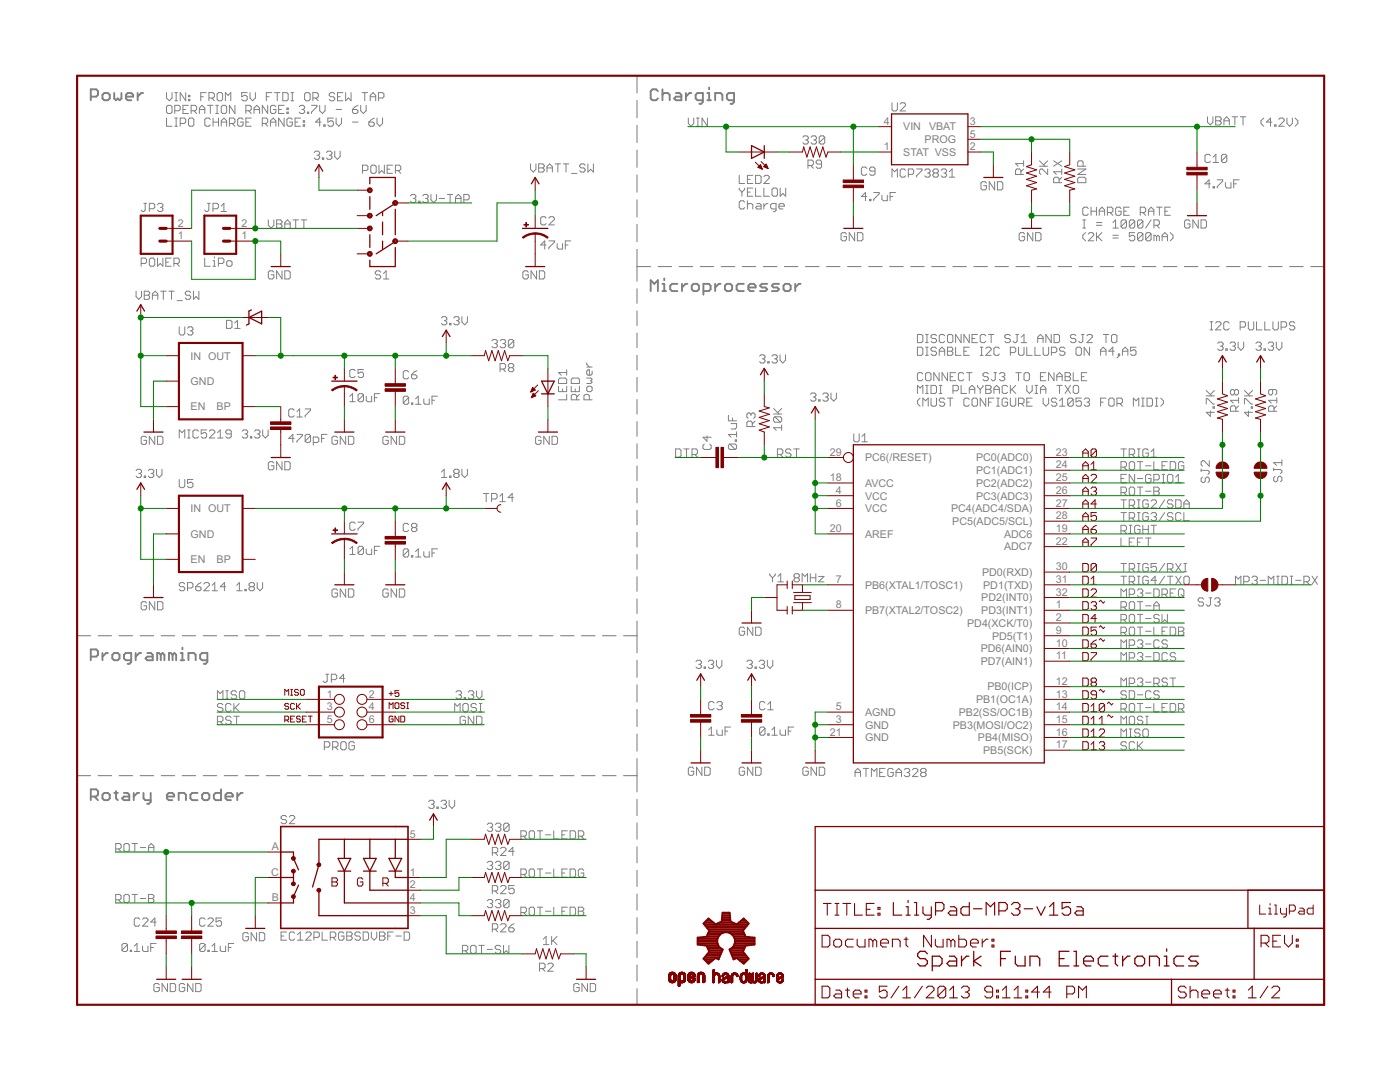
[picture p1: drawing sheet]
<svg xmlns="http://www.w3.org/2000/svg" width="279mm" height="216mm" viewBox="0 0 279 216" stroke-linecap="round" stroke-linejoin="round" font-family="sans-serif">
<defs><g id="words">
<g font-size="2.4" fill="#808080">
<text x="176.4" y="24.9">4</text>
<text x="176.4" y="30">1</text>
<text x="180.3" y="26">VIN VBAT</text>
<text x="184.5" y="28.6">PROG</text>
<text x="193.5" y="24.9">3</text>
<text x="193.5" y="27.4">5</text>
<text x="193.5" y="30">2</text>
<text x="180.3" y="31.1">STAT VSS</text>
<text x="35.5" y="47.8">1</text>
<text x="35.5" y="45.2">2</text>
<text x="48.2" y="47.8">1</text>
<text x="48.2" y="45.2">2</text>
<text x="38" y="71.7">IN OUT</text>
<text x="38" y="76.8">GND</text>
<text x="38" y="81.9">EN</text>
<text x="43.2" y="81.9">BP</text>
<text x="165.6" y="90.9">29</text>
<text x="172.6" y="92.1">PC6(/RESET)</text>
<text x="194.8" y="94.6">PC1(ADC1)</text>
<text x="194.8" y="92.1">PC0(ADC0)</text>
<text x="210.7" y="93.5">24</text>
<text x="210.7" y="90.9">23</text>
<text x="165.6" y="96">18</text>
<text x="166.8" y="98.6">4</text>
<text x="166.8" y="101.1">6</text>
<text x="172.6" y="99.7">VCC</text>
<text x="172.6" y="97.1">AVCC</text>
<text x="194.8" y="99.7">PC3(ADC3)</text>
<text x="194.8" y="97.1">PC2(ADC2)</text>
<text x="210.7" y="101.1">27</text>
<text x="210.7" y="98.6">26</text>
<text x="210.7" y="96">25</text>
<text x="38" y="102.2">IN OUT</text>
<text x="38" y="107.3">GND</text>
<text x="165.6" y="106.2">20</text>
<text x="172.6" y="102.2">VCC</text>
<text x="172.6" y="107.3">AREF</text>
<text x="189.8" y="102.2">PC4(ADC4/SDA)</text>
<text x="190" y="104.8">PC5(ADC5/SCL)</text>
<text x="200.4" y="107.3">ADC6</text>
<text x="210.7" y="106.2">19</text>
<text x="210.7" y="103.6">28</text>
<text x="38" y="112.4">EN</text>
<text x="43.2" y="112.4">BP</text>
<text x="200.4" y="109.8">ADC7</text>
<text x="210.7" y="113.8">30</text>
<text x="210.7" y="108.7">22</text>
<text x="166.8" y="116.3">7</text>
<text x="172.6" y="117.4">PB6(XTAL1/TOSC1)</text>
<text x="195.8" y="120">PD2(INT0)</text>
<text x="196" y="114.9">PD0(RXD)</text>
<text x="196.2" y="117.4">PD1(TXD)</text>
<text x="210.7" y="118.9">32</text>
<text x="210.7" y="116.3">31</text>
<text x="166.8" y="121.4">8</text>
<text x="172.6" y="122.5">PB7(XTAL2/TOSC2)</text>
<text x="193" y="125.1">PD4(XCK/T0)</text>
<text x="195.8" y="122.5">PD3(INT1)</text>
<text x="210.7" y="123.9">2</text>
<text x="210.7" y="121.4">1</text>
<text x="195.7" y="130.1">PD6(AIN0)</text>
<text x="198" y="127.6">PD5(T1)</text>
<text x="210.7" y="131.6">11</text>
<text x="210.7" y="129">10</text>
<text x="210.7" y="126.5">9</text>
<text x="195.7" y="132.7">PD7(AIN1)</text>
<text x="197" y="137.8">PB0(ICP)</text>
<text x="210.7" y="136.6">12</text>
<text x="65.2" y="139.2">1</text>
<text x="65.2" y="141.7">3</text>
<text x="73.6" y="139.2">2</text>
<text x="73.6" y="141.7">4</text>
<text x="166.8" y="141.7">5</text>
<text x="172.6" y="142.8">AGND</text>
<text x="191.4" y="142.8">PB2(SS/OC1B)</text>
<text x="194.8" y="140.3">PB1(OC1A)</text>
<text x="210.7" y="141.7">14</text>
<text x="210.7" y="139.2">13</text>
<text x="65.2" y="144.3">5</text>
<text x="73.6" y="144.3">6</text>
<text x="165.6" y="146.8">21</text>
<text x="166.8" y="144.3">3</text>
<text x="172.6" y="145.4">GND</text>
<text x="172.6" y="147.9">GND</text>
<text x="190.2" y="145.4">PB3(MOSI/OC2)</text>
<text x="195.2" y="147.9">PB4(MISO)</text>
<text x="210.7" y="149.3">17</text>
<text x="210.7" y="146.8">16</text>
<text x="210.7" y="144.3">15</text>
<text x="196.2" y="150.5">PB5(SCK)</text>
<text x="81.8" y="167.1">5</text>
<text x="54.2" y="169.7">A</text>
<text x="54.1" y="174.7">C</text>
<text x="54.2" y="179.8">B</text>
<text x="81.8" y="177.3">2</text>
<text x="81.8" y="174.7">1</text>
<text x="81.8" y="179.8">4</text>
<text x="81.8" y="182.4">3</text>
</g>
</g></defs>
<g fill="none" stroke="#808080" stroke-width=".21">
<path d="M127.1 15.1v3.5M127.1 20v3.5M127.1 25v3.4M127.1 30v3.4M127.1 34.9v3.5M127.1 39.9v3.4M127.1 44.8v3.4M127.1 49.7v6.4M127.1 57.6v2.9M127.1 53.2h2.7M131.3 53.2h2.7M135.5 53.2h2.7"/>
<path d="M139.7 53.2h2.7M143.9 53.2h2.7M148.1 53.2h2.7M152.3 53.2h2.7M156.5 53.2h2.7M160.7 53.2h2.7M165 53.2h2.6M169.1 53.2h2.8M173.4 53.2h2.6M177.5 53.2h2.8M181.8 53.2h2.6M185.9 53.2h2.8"/>
<path d="M190.2 53.2h2.6M194.4 53.2h2.7M198.6 53.2h2.7M202.8 53.2h2.7M206.9 53.2h2.8M211.2 53.2h2.7M215.3 53.2h2.8M219.6 53.2h2.7M223.8 53.2h2.7M228 53.2h2.7M232.2 53.2h2.7M236.4 53.2h2.7"/>
<path d="M240.6 53.2h2.7M244.8 53.2h2.7M249 53.2h2.7M253.2 53.2h2.7M257.4 53.2h2.7M261.6 53.2h2.7M127.1 62v3M127.1 66.5v2.9M127.1 70.9v2.9M127.1 75.3v2.9M127.1 79.7v2.9M127.1 84.1v3"/>
<path d="M127.1 88.6v2.9M127.1 93v2.9M127.1 97.4v2.9M127.1 101.8v2.9M127.1 106.2v3M127.1 110.7v2.9M127.1 115.1v2.9M127.1 119.5v2.9M15.4 126.9h2.7M19.6 126.9h2.7M23.8 126.9h2.7M28 126.9h2.7"/>
<path d="M32.2 126.9h2.7M36.4 126.9h2.7M40.6 126.9h2.6M44.7 126.9h2.7M48.9 126.9h2.7M53.1 126.9h2.7M57.3 126.9h2.7M61.5 126.9h2.7M65.7 126.9h2.7M69.9 126.9h2.7M74.1 126.9h2.7M78.3 126.9h2.7"/>
<path d="M82.5 126.9h2.7M86.7 126.9h2.7M90.9 126.9h2.7M95.1 126.9h2.7M99.3 126.9h2.7M103.5 126.9h2.7M107.7 126.9h2.7M111.9 126.9h2.7M116.1 126.9h2.6M120.2 126.9h2.7M124.4 126.9h2.7M127.1 123.9v6.4"/>
<path d="M127.1 131.7v3.4M127.1 136.7v3.4M15.4 154.8h2.7M19.6 154.8h2.7M23.8 154.8h2.7M28 154.8h2.7M32.2 154.8h2.7M36.4 154.8h2.7M40.6 154.8h2.6M44.7 154.8h2.7M48.9 154.8h2.7M53.1 154.8h2.7"/>
<path d="M57.3 154.8h2.7M61.5 154.8h2.7M65.7 154.8h2.7M69.9 154.8h2.7M74.1 154.8h2.7M78.3 154.8h2.7M82.5 154.8h2.7M86.7 154.8h2.7M90.9 154.8h2.7M95.1 154.8h2.7M99.3 154.8h2.7M103.5 154.8h2.7"/>
<path d="M107.7 154.8h2.7M111.9 154.8h2.7M116.1 154.8h2.6M120.2 154.8h2.7M124.4 154.8h2.7M127.1 141.6v3.4M127.1 146.5v3.4M127.1 151.4v6.6M127.1 159.5v3.2M127.1 164.2v3.2M127.1 169v3.2M127.1 173.7v3.2"/>
<path d="M127.1 178.4v3.2M127.1 183.1v3.2M127.1 187.8v3.3M127.1 192.6v3.2M127.1 197.3v3.2"/>
</g>
<g fill="none" stroke="#808080" stroke-width=".38">
<path d="M18.1 19.3h1.1l.4-.4v-.7l-.4-.4h-1.1v2.2M20.4 18.9l.4-.3h.7l.4 .3v.7l-.4 .4h-.7l-.4-.4zM22.8 18.6v1l.4 .4 .3-.4 .4 .4 .3-.4v-1M25.1 19.3h1.5v-.4l-.4-.3h-.7l-.4 .3v.7l.4 .4h.7M27.5 18.6v1.4M28.6 18.6h-.4l-.7 .7M131.3 18.2l-.4-.4h-.7l-.3 .4v1.4l.3 .4h.7l.4-.4M132.2 18.9l.4-.3h.7l.3 .3v1.1M132.2 17.8v2.2M134.9 18.6h.7l.4 .3v1.1h-1.1l-.4-.4 .4-.3h1.1M136.9 18.6v1.4M138 18.6h-.4l-.7 .7"/>
<path d="M141.2 18.6h.3v1.4M141.5 17.5v.3M140.3 20h-1.1l-.4-.4v-.7l.4-.3h1.1v1.8l-.4 .3h-.3M141.2 20h.7M142.7 20v-1.4h1.1l.4 .3v1.1M146.5 20h-1.1l-.3-.4v-.7l.3-.3h1.1v1.8l-.4 .3h-.3M129.9 58.1v-2.2l.7 .7 .7-.7v2.2M132.2 56.6h.4v1.5M132.2 58.1h.7M132.6 55.6v.3M135.2 56.6h-1.1l-.3 .4v.7l.3 .4h1.1M136.1 56.6v1.5"/>
<path d="M137.2 56.6h-.4l-.7 .8M138 57l.4-.4h.7l.4 .4v.7l-.4 .4h-.7l-.4-.4zM140.4 58.1h1.1l.3-.4v-.7l-.3-.4h-1.1v2.2M142.7 56.6v1.5M143.8 56.6h-.4l-.7 .8M145 56.6h.8l.3 .4v.7l-.3 .4h-.8l-.3-.4v-.7zM148.4 56.6h-1l-.4 .4v.7l.4 .4h1M149.4 57.4h1.4v-.4l-.4-.4h-.7l-.3 .4v.7l.3 .4h.7M153.1 56.6h-1.1l-.3 .4 .3 .4h.8l.3 .3-.3 .4h-1.1M155.5 56.6h-1.1l-.4 .4 .4 .4h.7l.4 .3-.4 .4h-1.1M156.7 56.6h.7l.4 .4v.7l-.4 .4h-.7l-.3-.4v-.7zM158.7 56.6v1.5"/>
<path d="M159.8 56.6h-.4l-.7 .8M18.1 131h1.1l.4-.3v-.8l-.4-.3h-1.1v2.1M20.4 130.3v1.4M21.5 130.3h-.3l-.8 .7M22.8 130.3h.7l.4 .4v.7l-.4 .3h-.7l-.4-.3v-.7zM26.2 131.7h-1.1l-.4-.3v-.7l.4-.4h1.1v1.8l-.4 .4h-.3M27.1 130.3v1.4M28.2 130.3h-.4l-.7 .7M29.4 130.3h.7l.4 .4v1h-1.1l-.4-.3 .4-.4h1.1M32.1 130.7l-.4-.4h-.3v1.4M32.1 130.7v1M32.1 130.7l.3-.4 .4 .4v1"/>
<path d="M34.4 130.7l-.3-.4h-.4v1.4M34.4 130.7v1M34.4 130.7l.4-.4 .4 .4v1M36 130.3h.4v1.4M36 131.7h.8M36.4 129.2v.4M37.6 131.7v-1.4h1.1l.4 .4v1M41.4 131.7h-1.1l-.4-.3v-.7l.4-.4h1.1v1.8l-.4 .4h-.3M18.1 158.9h1.1l.4-.3v-.7l-.4-.4h-1.1v2.2M18.8 158.9l.8 .8M20.8 158.2h.7l.4 .4v.7l-.4 .4h-.7l-.4-.4v-.7zM22.8 158.2h.7"/>
<path d="M23.2 157.9v1.4l.3 .4M24.7 158.2h.7l.4 .4v1.1h-1.1l-.3-.4 .3-.4h1.1M26.7 158.2v1.5M27.8 158.2h-.4l-.7 .7M28.6 158.2v1.1l.4 .4h1.1M30.1 158.2v1.8l-.4 .4h-.3M33.3 158.9h1.5v-.3l-.4-.4h-.7l-.4 .4v.7l.4 .4h.7M35.7 159.7v-1.5h1l.4 .4v1.1M39.4 158.2h-1l-.4 .4v.7l.4 .4h1M40.7 158.2h.7l.4 .4v.7l-.4 .4h-.7l-.4-.4v-.7zM44.1 157.5v2.2h-1.1l-.3-.4v-.7l.3-.4h1.1M45 158.9h1.5v-.3l-.4-.4h-.7l-.4 .4v.7l.4 .4h.7"/>
<path d="M47.3 158.2v1.5M48.4 158.2h-.3l-.8 .7"/>
</g>
<g fill="none" stroke="#808080" stroke-width=".2">
<path d="M33.2 18.5v1.1l.6 .5 .5-.5v-1.1M34.9 18.5h.5M35.2 18.5v1.6M37.1 18.5v1.6l-1.1-1.6v1.6M37.6 19.8h.3v.3h-.3zM37.6 19h.3v.3h-.3zM40.1 19.3h.5M41.1 18.5h-1v1.6M41.7 19.6h.8l.3-.3v-.5l-.3-.3h-.8v1.6M42.2 19.6l.6 .5M43.6 18.5h.6l.2 .3v1l-.2 .3h-.6l-.3-.3v-1zM49.3 18.5h-1.1v.8l.6-.3h.3l.2 .3v.5l-.2 .3h-.6l-.3-.3"/>
<path d="M49.9 18.5v1.1l.5 .5 .6-.5v-1.1M53.1 19.3h.6M54.3 18.5h-1.2v1.6M54.8 18.5h1.1M55.3 18.5v1.6M56.4 18.5h.8l.3 .3v1l-.3 .3h-.8zM58.1 18.5h.5M58.3 18.5v1.6M61.1 18.5h.5l.3 .3v1l-.3 .3h-.5l-.3-.3v-1zM62.4 19.6h.8l.3-.3v-.5l-.3-.3h-.8v1.6M63 19.6l.5 .5M66.8 18.8l-.3-.3h-.5l-.3 .3v.2l.3 .3h.5l.3 .3v.2l-.3 .3h-.5l-.3-.3"/>
<path d="M67.4 19.3h.5M68.4 18.5h-1v1.6h1M69 18.5v1.6l.5-.5 .6 .5v-1.6M72.3 18.5h1M72.8 18.5v1.6M73.9 19.3h1.1M75.5 19.6h.8l.3-.3v-.5l-.3-.3h-.8v1.6M33.2 23.6v1.6h1.1M33.5 21h.6l.2 .3v1.1l-.2 .2h-.6l-.3-.2v-1.1zM34.9 22.1h.8l.3-.3v-.5l-.3-.3h-.8v1.6M34.9 20.1h.5M34.9 25.2h.5"/>
<path d="M34.9 23.6h.5M35.2 23.6v1.6M36 24.6h.8l.3-.2v-.6l-.3-.2h-.8v1.6M36.5 21.8h.6M37.6 21h-1.1v1.6h1.1M37.9 23.6h.5l.3 .2v1.1l-.3 .3h-.5l-.3-.3v-1.1zM38.1 22.1h.9l.2-.3v-.5l-.2-.3h-.9v1.6M38.7 22.1l.5 .5M39.8 21.8h1.1M39.8 22.6v-1l.5-.6 .6 .6v1M41.4 21h1.1M42 23.8l-.3-.2h-.6l-.2 .2v1.1l.2 .3h.6l.3-.3"/>
<path d="M42 21v1.6M42.5 23.6v1.6M42.5 24.4h1.1M43.1 21h.5M43.1 22.6h.5M43.3 21v1.6M43.6 23.6v1.6M44.2 25.2v-1.1l.5-.5 .5 .5v1.1M44.2 24.4h1M44.4 21h.6l.2 .3v1.1l-.2 .2h-.6l-.2-.2v-1.1zM45 20.1v-1.6l.5 .5 .6-.5v1.6M45.8 24.6h.8l.3-.2v-.6l-.3-.2h-.8v1.6"/>
<path d="M46.3 24.6l.6 .6M46.9 21v1.6l-1.1-1.6v1.6M48.5 23.8l-.3-.2h-.5l-.3 .2v1.1l.3 .3h.5l.3-.3v-.5h-.5M49.1 22.1h.8l.2-.3v-.5l-.2-.3h-.8v1.6M49.1 24.4h.5M49.6 22.1l.5 .5M50.1 23.6h-1v1.6h1M50.7 21.8h1.1M50.7 22.6v-1l.5-.6 .6 .6v1M52.3 24.6h.8l.3-.2v-.6l-.3-.2h-.8v1.6M52.9 24.6l.5 .6M53.4 21v1.6l-1.1-1.6v1.6"/>
<path d="M54 25.2v-1.1l.5-.5 .6 .5v1.1M54 24.4h1.1M55.1 21.3l-.3-.3h-.5l-.3 .3v1.1l.3 .2h.5l.3-.2v-.6h-.6M55.6 21.8h.6M56.7 21h-1.1v1.6h1.1M56.7 23.6v1.6l-1.1-1.6v1.6M57.3 22.4h.2v.2h-.2zM57.3 21.6h.2v.2h-.2zM58.1 20.1h.5M58.3 23.8l-.2-.2h-.6l-.2 .2v1.1l.2 .3h.6l.2-.3v-.5h-.5M58.9 24.4h.5M59.7 21.3l.3-.3h.5l.3 .3v.3l-.3 .2"/>
<path d="M60 23.6h-1.1v1.6h1.1M60.2 21.8h.3M60.5 21.8l.3 .3v.3l-.3 .2h-.5l-.3-.2M60.5 24.1h.3v.3h-.3zM60.5 24.9h.3v.3h-.3zM61.3 22.4h.3v.2h-.3zM62.2 21h1v.3l-1 1.1v.2M62.7 30.4l.3-.2h.5l.3 .2v.3l-.3 .3M63.2 31h.3M63.5 31l.3 .2v.3l-.3 .3h-.5l-.3-.3M63.8 21v1.1l.5 .5 .6-.5v-1.1M64.1 24.4h-1.1l.8-.8v1.6"/>
<path d="M64.3 31.5h.3v.3h-.3zM64.6 24.9h.3v.3h-.3zM65.2 30.4l.2-.2h.6l.3 .2v.3l-.3 .3M65.7 31h.3M66 31l.3 .2v.3l-.3 .3h-.6l-.2-.3M66.5 23.6h-1.1v.8l.6-.3h.3l.2 .3v.5l-.2 .3h-.6l-.3-.3M66.8 30.2v1l.5 .6 .6-.6v-1M67.1 21.8h1.1M67.1 23.6v1l.5 .6 .6-.6v-1M70.3 21.8h.9l.2 .3v.3l-.2 .2h-.6l-.3-.2zM70.3 24.4h1.1M71.4 21l-.5 .3-.6 .5"/>
<path d="M72 21v1.1l.5 .5 .6-.5v-1.1M72.3 34h.9l.2-.2v-.6l-.2-.2h-.9v1.6M73.6 24.4h.8l.3 .2v.3l-.3 .3h-.5l-.3-.3zM73.9 20.1v-1.1l.5-.5 .6 .5v1.1M74.3 33h.5l.3 .2v1.1l-.3 .3h-.5l-.3-.3v-1.1zM74.7 23.6l-1.1 .8M75.2 23.6v1l.6 .6 .5-.6v-1M75.6 33v1.6l.6-.6 .5 .6v-1.6M77.3 33.8h.5M78.3 33h-1v1.6h1M78.9 34h.8l.3-.2v-.6l-.3-.2h-.8v1.6M79.4 34l.6 .6"/>
<path d="M81.9 39.1l.3-.3h.5l.3 .3v.2l-.3 .3M82.5 39.6h.2M82.7 39.6l.3 .3v.3l-.3 .2h-.5l-.3-.2M84.4 39.1l.2-.3h.6l.2 .3v.2l-.2 .3M84.9 39.6h.3M85.2 39.6l.2 .3v.3l-.2 .2h-.6l-.2-.2M86 38.8v1.1l.6 .5 .5-.5v-1.1M87.7 39.6h1M89.3 38.8h1.1M89.8 38.8v1.6M90.9 39.6h1.1M92.6 39.9h.8l.2-.3v-.5l-.2-.3h-.8v1.6"/>
<path d="M105.9 32.7v1.1l.5 .5 .6-.5v-1.1M107.5 32.7h.8l.3 .3v.3l-.3 .2 .3 .3v.3l-.3 .2h-.8zM107.5 33.5h.8M109.2 33.5h1M109.2 34.3v-1l.5-.6 .5 .6v1M110.8 32.7h1.1M111.3 32.7v1.6M112.4 32.7h1.1M113 32.7v1.6M114.1 34.6h1M116.8 33l-.3-.3h-.5l-.3 .3v.3l.3 .2h.5l.3 .3v.3l-.3 .2h-.5l-.3-.2M117.3 32.7v1.6l.6-.5 .5 .5v-1.6"/>
<path d="M137.4 23.6v1l.5 .6 .6-.6v-1M139 25.2h.6M139 23.6h.6M139.3 23.6v1.6M141.2 23.6v1.6l-1.1-1.6v1.6M147.5 35v1.6h1.1M147.5 37.5v.3l.6 .5M148.1 38.3v.9M148.6 37.5v.3l-.5 .5M149.2 38.3h.5M149.2 35.8h.5M150.2 35h-1v1.6h1"/>
<path d="M150.2 37.5h-1v1.7h1M150.8 35h.8l.3 .3v1l-.3 .3h-.8zM150.8 37.5v1.7h1.1M152.4 37.5v1.7h1.1M152.4 35.3l.3-.3h.5l.3 .3v.2l-1.1 1.1h1.1M154.3 37.5h.6l.3 .3v1.1l-.3 .3h-.6l-.2-.3v-1.1zM155.7 37.5v1.7l.6-.6 .5 .6v-1.7M160.2 27.4l.3-.3h.5l.3 .3v.3l-.3 .2M160.8 27.9h.2M161 27.9l.3 .3v.3l-.3 .2h-.5l-.3-.2M161.2 33h.9l.2-.3v-.5l-.2-.3h-.9v1.7M161.8 33l.5 .6"/>
<path d="M161.9 27.4l.2-.3h.6l.2 .3v.3l-.2 .2M162.4 27.9h.3M162.7 27.9l.2 .3v.3l-.2 .2h-.6l-.2-.2M164 32.7h-.8l-.3-.2v-.3l.3-.3h.5l.3 .3v1.1l-.3 .3h-.5l-.3-.3M164.6 27.4l-.3-.3h-.5l-.3 .3v1.1M164.6 27.4v1.1l-.3 .2h-.5l-.3-.2M164.6 27.4l-1.1 1.1M173 39.2h-1.1l.8-.8v1.6M173 33.6l-.3-.3h-.5l-.3 .3v1.1l.3 .3h.5l.3-.3M173.5 39.8h.3v.2h-.3zM174.4 38.4h1.1v.3l-1.1 1.1v.2M174.6 34.1h-.8l-.3-.2v-.3l.3-.3h.5l.3 .3v1.1l-.3 .3h-.5l-.3-.3"/>
<path d="M176 39v.8l.3 .2h.8v-1M177.6 39.2h.6M178 20.5v1.4l.3 .2h.5l.3-.2v-1.4M178 35.3v-1.6l.5 .6 .6-.6v1.6M178.7 38.4h-1.1v1.6M179.6 20.8l.3-.3h.5l.3 .3v.3l-1.1 1h1.1M180.7 34l-.3-.3h-.5l-.3 .3v1.1l.3 .2h.5l.3-.2M181.3 34.8h.8l.3-.3v-.5l-.3-.3h-.8v1.6M182.9 33.7h1.1v.3l-1.1 1.1v.2M184.6 34l.2-.3h.6l.2 .3v.3l-.2 .2M185.1 34.5h.3M185.4 34.5l.2 .3v.3l-.2 .2h-.6l-.2-.2"/>
<path d="M186.5 34.5l-.3-.2v-.3l.3-.3h.5l.3 .3v.3l-.3 .2M186.5 34.5l-.3 .3v.3l.3 .2h.5l.3-.2v-.3l-.3-.3M186.5 34.5h.5M187.8 34l.3-.3h.5l.3 .3v.3l-.3 .2M188.4 34.5h.2M188.6 34.5l.3 .3v.3l-.3 .2h-.5l-.3-.2M189.5 35.3h1M189.5 34.3l.5-.6v1.6M196.9 36.5l-.3-.2h-.6l-.2 .2v1.1l.2 .3h.6l.3-.3v-.5h-.6M198.5 36.3v1.6l-1.1-1.6v1.6M199.1 36.3h.8l.2 .2v1.1l-.2 .3h-.8zM203.8 34.8v-.8l-.3-.3h-.6l-.2 .3v.8h1.6"/>
<path d="M204.3 33.7l-.5 .6M204.3 32.6h-1.6l.5 .6M204.3 32.1v1.1M207.5 33.2h1.6M207.5 32.1l1.1 1.1M209.1 33.7v1.1l-1.1-1.1h-.3l-.2 .3v.5l.2 .3M209.1 32.1l-.8 .8M210.3 32.1l1.6 1.1M211.4 36.4v-.8l-.3-.2h-.6l-.2 .2v.8h1.6M211.9 35.4l-.5 .5M211.9 34.3h-1.6l.5 .5M211.9 33.7v1.1"/>
<path d="M211.9 32.1l-1.6 1.1M215.1 33.7h1.6l-1.6 1.1h1.6M215.1 35.6l.2-.2h1.1l.3 .2v.8h-1.6zM216.2 33.2v-.8l-.3-.3h-.6l-.2 .3v.8h1.6M241 23.3v1.1l.5 .5 .6-.5v-1.1M241.6 36.7h-1.1l.8-.8v1.6M241.6 31.1l-.3-.3h-.6l-.2 .3v1.1l.2 .2h.6l.3-.2M242.1 37.2h.3v.3h-.3zM242.1 32.4h1.1M242.1 31.3l.6-.5v1.6M242.6 24.1h.8M242.6 23.3h.8l.3 .3v.3l-.3 .2 .3 .3v.3l-.3 .2h-.8z"/>
<path d="M242.9 35.9h1.1v.3l-1.1 1v.3M244.3 24.1h1M244.3 24.9v-1l.5-.6 .5 .6v1M244.6 36.4v.8l.2 .3h.9v-1.1M244.8 31.1v1.1l-.2 .2h-.6l-.2-.2M244.8 31.1l-.2-.3h-.6l-.2 .3v1.1M244.8 31.1l-1 1.1M245.9 23.3h1.1M246.2 36.7h.5M246.4 23.3v1.6M247.3 35.9h-1.1v1.6M247.5 23.3h1.1"/>
<path d="M248.1 23.3v1.6M252.2 23.6l-.5 .5v.5l.5 .6M253.8 24.4h-1l.8-.8v1.6M254.4 24.9h.3v.3h-.3zM255.2 23.8l.3-.2h.5l.3 .2v.3l-1.1 1.1h1.1M256.8 23.6v1l.6 .6 .5-.6v-1M258.5 23.6l.5 .5v.5l-.5 .6M27.2 58.1v1.1l.5 .5 .5-.5v-1.1M28.2 52.6h.8l.3-.3v-.5l-.3-.3h-.8v1.6M28.7 40.6h.6M28.8 58.1h.8l.3 .3v.2l-.3 .3 .3 .3v.3l-.3 .2h-.8zM28.8 58.9h.8"/>
<path d="M29 40.6v1.3l-.3 .3h-.3l-.2-.3M29.8 41.7h.8l.3-.3v-.5l-.3-.3h-.8v1.6M30.1 51.5h.5l.3 .3v1.1l-.3 .2h-.5l-.3-.2v-1.1zM30.4 58.9h1.1M30.4 59.7v-1.1l.6-.5 .5 .5v1.1M31.4 40.9l.3-.3h.6l.2 .3v.2l-.2 .3M31.4 51.5v1.6l.6-.5 .5 .5v-1.6M32 41.4h.3M32.1 58.1h1M32.3 41.4l.2 .3v.2l-.2 .3h-.6l-.3-.3M32.6 58.1v1.6M33.1 52.3h.5"/>
<path d="M33.7 58.1h1.1M34.2 51.5h-1.1v1.6h1.1M34.2 58.1v1.6M34.7 52.6h.8l.3-.3v-.5l-.3-.3h-.8v1.6M35.2 52.6l.6 .5M35.3 60h1.1M38.1 58.4l-.3-.3h-.6l-.2 .3v.2l.2 .3h.6l.3 .3v.3l-.3 .2h-.6l-.2-.2M38.6 58.1v1.6l.5-.5 .6 .5v-1.6M40.9 51.5v1.6h1.1M41.4 40.6h.6M41.7 40.6v1.3l-.3 .3h-.3l-.2-.3M42.5 52h.3v1.1"/>
<path d="M42.5 41.7h.8l.3-.3v-.5l-.3-.3h-.8v1.6M42.5 53.1h.5M42.8 51.2v.3M43.6 52.6h.8l.3-.3v-.5l-.3-.3h-.8v1.6M44.1 42.2h1.1M44.1 41.1l.6-.5v1.6M45.5 52h.5l.3 .3v.6l-.3 .2h-.5l-.3-.2v-.6zM53.6 43.9v1.1l.5 .5 .6-.5v-1.1M54.7 54.3l-.3-.3h-.6l-.2 .3v1.1l.2 .3h.6l.3-.3v-.6h-.6M55.2 43.9h.8l.3 .3v.2l-.3 .3 .3 .3v.2l-.3 .3h-.8zM55.2 44.7h.8M56.3 54v1.7l-1.1-1.7v1.7"/>
<path d="M56.8 54h.8l.3 .3v1.1l-.3 .3h-.8zM56.8 44.7h1.1M56.8 45.5v-1.1l.6-.5 .5 .5v1.1M58.5 43.9h1.1M59 43.9v1.6M60.1 43.9h1.1M60.6 43.9v1.6M76 54.3l-.3-.3h-.5l-.3 .3v.3l.3 .2h.5l.3 .3v.3l-.3 .3h-.5l-.3-.3M76.5 55.7h1.1M76.5 54.6l.6-.6v1.7M83.5 40.2h.3v.2h-.3zM90.9 40.4v-1.1l.6-.5 .5 .5v1.1"/>
<path d="M105.4 54.3l-.2-.3h-.6l-.2 .3v1.1l.2 .3h.6l.2-.3v-.6h-.5M107.1 54v1.7l-1.1-1.7v1.7M107.6 54h.8l.3 .3v1.1l-.3 .3h-.8zM109 48.9h-1.1l.8-.8v1.6M109 43.5l-.3-.3h-.5l-.3 .3v1.1l.3 .3h.5l.3-.3M109.5 48.1h1.1v.2l-1.1 1.1v.3M109.5 43.5l.3-.3h.6l.2 .3v.3l-1.1 1.1h1.1M111.2 48.6v.8l.2 .3h.9v-1.1M112.8 48.9h.6M113.9 48.1h-1.1v1.6M148.6 40.3l-.3-.2h-.5l-.3 .2v1.1l.3 .3h.5l.3-.3M149.2 40.1v1.6"/>
<path d="M149.2 40.9l.2-.3h.6l.2 .3v.8M151.1 40.6h.5l.3 .3v.8h-.8l-.3-.3 .3-.3h.8M152.4 40.6v1.1M153.2 40.6h-.2l-.6 .5M154.9 41.7h-.8l-.3-.3v-.5l.3-.3h.8v1.4l-.3 .2h-.3M155.4 41.1h1.1v-.2l-.2-.3h-.6l-.3 .3v.5l.3 .3h.6M168.9 46.7l-.2-.3h-.6l-.2 .3v1.1l.2 .2h.6l.2-.2v-.6h-.5M170.6 46.4v1.6l-1.1-1.6v1.6M171.1 46.4h.8l.3 .3v1.1l-.3 .2h-.8zM204.5 46.7l-.3-.3h-.5l-.3 .3v1.1l.3 .2h.5l.3-.2v-.6h-.6M206.1 46.4v1.6l-1.1-1.6v1.6M206.7 46.4h.8l.3 .3v1.1l-.3 .2h-.8z"/>
<path d="M216.1 45.5h.5M216.1 43.9h.5M216.4 43.9v1.6M216.6 46.4l-.5 .5v.6l.5 .5M217.2 41.6l-.3-.3h-.5l-.3 .3v1.1l.3 .3h.5l.3-.3M217.2 46.7l.3-.3h.5l.3 .3v.2l-1.1 1.1h1.1M217.7 41.3v1.7M217.7 42.1h1.1M218.8 41.3v1.7M218.8 46.4v1.6M218.8 45h1.1M218.8 44.4h1.1"/>
<path d="M219.1 47.2l.8 .8M219.4 42.1h1.1M219.4 43v-1.1l.5-.6 .6 .6v1.1M219.9 46.4l-1.1 1.1M221 42.4h.8l.3-.3v-.5l-.3-.3h-.8v1.7M221.6 42.4l.5 .6M222.1 45.5h1.1M222.1 44.4l.5-.5v1.6M222.1 47.5h1.1M222.1 46.9h1.1M223.7 41.6l-.2-.3h-.6l-.2 .3v1.1l.2 .3h.6l.2-.3v-.6h-.5M224.3 42.1h.5"/>
<path d="M224.8 44.2l-.2-.3h-.6l-.3 .3v1M224.8 44.2v1l-.2 .3h-.6l-.3-.3M224.8 44.2l-1.1 1M225.4 41.3h-1.1v1.7h1.1M226.5 44.2v1l-.3 .3h-.6l-.2-.3M226.5 44.2l-.3-.3h-.6l-.2 .3v1M226.5 46.4h-1.1v.8l.5-.3h.3l.3 .3v.6l-.3 .2h-.6l-.2-.2M226.5 44.2l-1.1 1M227.6 42.4h.8l.2-.3v-.5l-.2-.3h-.8v1.7M228.1 42.4l.5 .6M228.1 44.2v1l-.3 .3h-.5l-.3-.3M228.1 44.2l-.3-.3h-.5l-.3 .3v1"/>
<path d="M228.1 46.7l-.3-.3h-.5l-.3 .3v1.1M228.1 46.7v1.1l-.3 .2h-.5l-.3-.2M228.1 44.2l-1.1 1M228.1 46.7l-1.1 1.1M229.2 42.1h1.1M229.2 43v-1.1l.5-.6 .6 .6v1.1M229.7 46.7l-.2-.3h-.6l-.3 .3v1.1M229.7 43.9l-1.1 1.6M229.7 46.7v1.1l-.2 .2h-.6l-.3-.2M229.7 46.7l-1.1 1.1M230.3 45h.8l.3-.3v-.5l-.3-.3h-.8v1.6M230.8 41.3h1.1"/>
<path d="M230.8 47.2l.3-.3 .3 .3v.8M230.8 47.2l-.3-.3h-.2v1.1M230.8 45l.6 .5M230.8 47.2v.8M231.4 41.3v1.7M231.9 48v-1.1l.6-.5 .5 .5v1.1M231.9 47.2h1.1M232.5 42.1h.5M233.6 41.3h-1.1v1.7h1.1M233.6 46.4l.5 .5v.6l-.5 .5M237.5 44.2l-.3-.3h-.5l-.3 .3v1l.3 .3h.5l.3-.3v-.5h-.5M239.1 43.9v1.6l-1-1.6v1.6"/>
<path d="M239.7 43.9h.8l.3 .3v1l-.3 .3h-.8zM35.8 65.2v1.4l.2 .2h.6l.3-.2v-1.4M37.4 65.5l.3-.3h.5l.3 .3v.2l-.3 .3M38 66h.2M38.2 66l.3 .3v.3l-.3 .2h-.5l-.3-.2M45.2 63.9h.8l.3 .3v1.1l-.3 .2h-.8zM46.8 65.5h1.1M46.8 64.5l.6-.6v1.6M69.8 79.1l.6-.6v1.7M70.9 74l-.3-.3h-.5l-.3 .3v1.1l.3 .2h.5l.3-.2M72.5 73.7h-1v.8l.5-.2h.3l.2 .2v.6l-.2 .2h-.6l-.2-.2M72.5 78.8l-.2-.3h-.6l-.2 .3v1.1"/>
<path d="M72.5 78.8v1.1l-.2 .3h-.6l-.2-.3M72.5 78.8l-1 1.1M73.1 79.1v.8l.3 .3h.8v-1.1M74.7 79.4h.6M75.8 78.5h-1.1v1.7M81.6 74.2l-.3-.2h-.5l-.3 .2v1.1l.3 .3h.5l.3-.3M81.6 79.3l-.3-.2h-.5l-.3 .2v1.1M81.6 79.3v1.1l-.3 .3h-.5l-.3-.3M81.6 79.3l-1.1 1.1M82.1 74.8h.8l.3 .3v.2l-.3 .3h-.5l-.3-.3zM82.9 79.6l.6-.5v1.6M83.2 74l-.5 .2-.6 .6"/>
<path d="M84.6 79.6v.8l.2 .3h.9v-1.1M86.2 79.9h.5M87.3 79.1h-1.1v1.6M88.1 63.5l.3-.3h.5l.3 .3v.2l-.3 .3M88.6 64h.3M88.9 64l.3 .3v.2l-.3 .3h-.5l-.3-.3M89.7 64.5h.3v.3h-.3zM90.6 63.5l.2-.3h.6l.2 .3v.2l-.2 .3M91.1 64h.3M91.4 64l.2 .3v.2l-.2 .3h-.6l-.2-.3M92.2 63.2v1.1l.5 .5 .6-.5v-1.1M98.2 68l.2-.2h.6l.3 .2v.3l-.3 .3"/>
<path d="M98.7 68.6h.3M99 68.6l.3 .2v.3l-.3 .3h-.6l-.2-.3M99.8 68l.3-.2h.5l.3 .2v.3l-.3 .3M99.8 73.6h.8l.3-.2v-.6l-.3-.3h-.8v1.7M100.4 68.6h.2M100.4 73.6l.5 .6M100.6 68.6l.3 .2v.3l-.3 .3h-.5l-.3-.3M101.7 73.4l-.2-.3v-.3l.2-.3h.6l.2 .3v.3l-.2 .3M101.7 73.4l-.2 .2v.3l.2 .3h.6l.2-.3v-.3l-.2-.2M101.7 73.4h.6M102.5 68l-.2-.2h-.6l-.2 .2v1.1M102.5 68v1.1l-.2 .3h-.6l-.2-.3"/>
<path d="M102.5 68l-1 1.1M111.5 77.1v1h1.6v-1M111.5 75.7l.2-.3h1.1l.3 .3v.8h-1.6zM112.3 77.6v.5M113.1 78.7v1.1h-1.6M113.1 74.3h-1.6l.5 .6M113.1 73.8v1.1M114 77.1v1h1.6v-1M114 75.7l.3-.3h1.1l.2 .3v.8h-1.6zM114.8 77.6v.5M115.1 79.8v-.8l-.3-.3h-.5l-.3 .3v.8h1.6M115.6 78.7l-.5 .5"/>
<path d="M117.1 72.4v.3l.5 .5M117.1 75.4h.8l.3 .3-.3 .3 .3 .2-.3 .3h-.8M117.1 73.2h1.1M117.3 77.1h.6l.3 .2v.6l-.3 .2h-.6l-.2-.2v-.6zM117.6 79.8v-.8l-.3-.3h-.5l-.3 .3v.8h1.7M118.2 74.1v.5l-.3 .3h-.6l-.2-.3v-.5l.2-.3h.3v1.1M151.6 71.1l.3-.3h.5l.3 .3v.2l-.3 .3M152.1 71.6h.3M152.4 71.6l.3 .3v.3l-.3 .2h-.5l-.3-.2M153.2 72.2h.3v.2h-.3zM154.1 71.1l.2-.3h.6l.2 .3v.2l-.2 .3M154.6 71.6h.3"/>
<path d="M154.9 71.6l.2 .3v.3l-.2 .2h-.6l-.2-.2M155.7 70.8v1.1l.5 .5 .6-.5v-1.1M161.8 78.7l.2-.3h.6l.2 .3v.3l-.2 .2M162.3 79.2h.3M162.6 79.2l.2 .3v.3l-.2 .2h-.6l-.2-.2M163.4 79.8h.3v.2h-.3zM164.2 78.7l.3-.3h.5l.3 .3v.3l-.3 .2M164.7 79.2h.3M165 79.2l.3 .3v.3l-.3 .2h-.5l-.3-.2M165.8 78.4v1.1l.6 .5 .5-.5v-1.1M183.1 78.5v-1.6l.5 .5 .6-.5v1.6M183.1 66.7h.8l.3 .3v1.1l-.3 .3h-.8z"/>
<path d="M183.1 69.3h.8l.3 .2v1.1l-.3 .3h-.8zM183.6 79.4l-.5 .6v.5l.5 .5M184.2 74.6l-.3-.2h-.6l-.2 .2v1.1l.2 .3h.6l.3-.3M184.7 68.4h.6M184.7 66.7h.6M184.7 74.6l.3-.2h.5l.3 .2v1.1l-.3 .3h-.5l-.3-.3zM184.7 70.9h.6M184.7 69.3h.6M184.7 78.5h.6M184.7 76.9h.6M185 66.7v1.7M185 69.3v1.6"/>
<path d="M185 76.9v1.6M185.8 76.9h.8l.3 .3v1.1l-.3 .2h-.8zM185.8 79.4v1.4l.3 .2h.5l.3-.2v-1.4M186.9 67l-.3-.3h-.5l-.3 .3v.3l.3 .2h.5l.3 .3v.3l-.3 .3h-.5l-.3-.3M186.9 69.5l-.3-.2h-.5l-.3 .2v.3l.3 .3h.5l.3 .3v.2l-.3 .3h-.5l-.3-.3M187.4 74.4v1.6l-1-1.6v1.6M187.5 70.9v-1.1l.5-.5 .5 .5v1.1M187.5 70.1h1M187.5 78.5h.5M187.5 76.9h.5M187.7 76.9v1.6M188.5 67l-.2-.3h-.6l-.2 .3v1.1l.2 .3h.6l.2-.3"/>
<path d="M188.5 79.7l-.2-.3h-.6l-.2 .3v.3l.2 .2h.6l.2 .3v.3l-.2 .2h-.6l-.2-.2M189.1 67l.3-.3h.5l.3 .3v1.1l-.3 .3h-.5l-.3-.3zM189.1 69.3h.8l.3 .2v.3l-.3 .3 .3 .3v.2l-.3 .3h-.8zM189.1 74.4v1.6l-1.1-1.6v1.6M189.1 70.1h.8M189.1 79.4h1.1M189.6 79.4v1.6M189.6 75.2h.6M190.2 78h.8l.3-.3v-.5l-.3-.3h-.8v1.6M190.7 69.3v1.6h1.1M190.7 74.4h-1.1v1.6h1.1M191.8 66.7v1.7l-1.1-1.7v1.7"/>
<path d="M191.8 76.9v1.6h1.1M192.3 74.6l-.2-.2h-.6l-.2 .2v1.1l.2 .3h.6l.2-.3M192.4 70.1h.5M192.9 74.4h1.1M193.4 66.7v1.7l-1-1.7v1.7M193.4 69.3h-1v1.6h1M193.4 79.7l-.2-.3h-.6l-.2 .3v1.1l.2 .2h.6l.2-.2M193.4 74.4v1.6M193.4 78.5v-1.1l.6-.5 .5 .5v1.1M193.4 77.7h1.1M194 79.7l.3-.3h.5l.3 .3v1.1l-.3 .2h-.5l-.3-.2zM194 67.5h.5"/>
<path d="M195.1 66.7h-1.1v1.7h1.1M195.1 76.9v.3l.5 .5M195.6 77.7v.8M195.6 70.9h.6M195.6 69.3h.6M195.9 69.3v1.6M196.2 76.9v.3l-.6 .5M196.7 67l-.3-.3h-.5l-.3 .3v1.1l.3 .3h.5l.3-.3M196.7 79.4v1.6l-1.1-1.6v1.6M196.7 69.5l.3-.2h.5l.3 .2v.3l-1.1 1.1h1.1M196.7 76.9h.8l.3 .3v.2l-.3 .3 .3 .3v.3l-.3 .2h-.8zM196.7 77.7h.8"/>
<path d="M197.3 74.6l-.3-.2h-.6l-.2 .2v.3l.2 .3h.6l.3 .2v.3l-.3 .3h-.6l-.2-.3M197.3 66.7h1.1M197.8 66.7v1.7M198.4 78.5v-1.1l.5-.5 .6 .5v1.1M198.4 74.4h.5M198.4 79.4h-1.1v1.6M198.4 77.7h1.1M198.6 74.4v1.3l-.2 .3h-.3l-.3-.3M198.9 79.4h.6M199.2 79.4v1.6M199.5 69.5l-.3-.2h-.6l-.2 .2v1.1l.2 .3h.6l.3-.3M199.5 74.6l.2-.2h.6l.2 .2v.3l-.2 .3"/>
<path d="M200 75.2h.3M200.3 75.2l.2 .2v.3l-.2 .3h-.6l-.2-.3M201.1 77.2l-.3-.3h-.5l-.3 .3v1.1l.3 .2h.5l.3-.2M201.1 79.7l-.3-.3h-.5l-.3 .3v1.1l.3 .2h.5l.3-.2v-.6h-.6M201.6 67l-.2-.3h-.6l-.3 .3v.3l.3 .2h.6l.2 .3v.3l-.2 .3h-.6l-.3-.3M201.6 70.4h.8l.3-.3v-.6l-.3-.2h-.8v1.6M201.6 76.9v1.6M201.6 79.4v1.4l.3 .2h.5l.3-.2v-1.4M201.9 77.7l.8 .8M202.7 66.7h.6M202.7 76.9l-1.1 1.1M202.7 74.4h1.1"/>
<path d="M203 66.7v1.4l-.3 .3h-.2l-.3-.3M203.3 69.3v1.3l.2 .3h.6l.3-.3v-1.3M203.3 74.4v1.6M203.8 68.4h1.1M203.8 67.3l.6-.6v1.7M204.4 74.6l.2-.2h.6l.2 .2v1.1l-.2 .3h-.6l-.2-.3zM204.9 69.3v1.6h1.1M204.9 76.9v1.1l.5 .5 .6-.5v-1.1M206 79.4h-1.1v1.6h1.1M206.5 69.3v1.6h1.1M206.5 78.5h.6M206.5 76.9h.6"/>
<path d="M206.8 76.9v1.6M207.1 67.5h1.1M207.1 68.4v-1.1l.5-.6 .6 .6v1.1M207.6 78.5v-1.1l.6-.5 .5 .5v1.1M207.6 75.2h.6M207.6 77.7h1.1M208.2 69.3v1.3l.2 .3h.6l.3-.3v-1.3M208.2 79.4v1.1l.5 .5 .6-.5v-1.1M208.7 74.4h-1.1v1.6h1.1M209.8 66.7v1.7l-1.1-1.7v1.7M209.8 70.4h.8l.3-.3v-.6l-.3-.2h-.8v1.6M210.4 66.7h.8l.3 .3v1.1l-.3 .3h-.8z"/>
<path d="M210.4 74.4v1.6l-1.1-1.6v1.6M210.9 79.7l-.3-.3h-.5l-.3 .3v.3l.3 .2h.5l.3 .3v.3l-.3 .2h-.5l-.3-.2M210.9 76v-1.1l.6-.5 .5 .5v1.1M210.9 75.2h1.1M210.9 76.9h1.1M211.5 76.9v1.6M211.5 80l.5-.6v1.6M212.5 69.5l-.2-.2h-.6l-.2 .2v.3l.2 .3h.6l.2 .3v.2l-.2 .3h-.6l-.2-.3M212.6 74.4h.8l.2 .2v.3l-.2 .3 .2 .2v.3l-.2 .3h-.8zM212.6 75.2h.8M212.6 76.9l1 1.6M213.6 76.9l-1 1.6"/>
<path d="M214.2 74.4v1.6h1.1M214.2 77.2l.3-.3h.5l.3 .3v1.1l-.3 .2h-.5l-.3-.2zM214.2 79.7v1.1l-.3 .2h-.5l-.3-.2M214.2 79.7l-.3-.3h-.5l-.3 .3v1.1M214.2 79.7l-1.1 1.1M214.7 67l-.2-.3h-.6l-.3 .3v.3l.3 .2h.6l.2 .3v.3l-.2 .3h-.6l-.3-.3M215 69.3h.5l.3 .2v1.1l-.3 .3h-.5l-.3-.3v-1.1zM215.8 66.7h.6M215.8 79.4h-1.1v.8l.6-.2h.2l.3 .2v.6l-.3 .2h-.5l-.3-.2M215.8 75.2h.6M216.1 66.7v1.4l-.3 .3h-.3l-.2-.3M216.4 79.7l.2-.3h.6l.2 .3v.3l-.2 .2"/>
<path d="M216.9 74.4h-1.1v1.6h1.1M216.9 67l.3-.3h.5l.3 .3v.3l-1.1 1.1h1.1M217.4 69.3v1.6l-1-1.6v1.6M219.6 70.9v-1.1l.6-.5 .5 .5v1.1M219.6 70.1h1.1M220.2 66.7h1.1M220.7 66.7v1.7M220.7 79.4h-1.1v1.6M221.3 79.7l.3-.3h.5l.3 .3v1.1l-.3 .2h-.5l-.3-.2zM221.8 67l.3-.3h.5l.3 .3v1.1l-.3 .3h-.5l-.3-.3zM222.4 70.1h-1.1l.8-.8v1.6M223.2 70.6h.3v.3h-.3z"/>
<path d="M223.5 70.9l-.6 .5M224 70.1h1.1M224 70.9v-1.1l.6-.5 .5 .5v1.1M226.7 69.3h-1.1v.8l.6-.3h.3l.2 .3v.5l-.2 .3h-.6l-.3-.3M227.8 79.4h.6M228.1 79.4v1.6M228.9 79.4h.8l.3 .3v1.1l-.3 .2h-.8zM230.5 79.4h.6M230.8 79.4v1.6M231.6 79.4l.6 .6v.5l-.6 .5M240.7 79h1.7M240.7 77.9l1.1 1.1"/>
<path d="M241.5 65.8h.5M241.5 64.2h.5M241.8 64.2v1.6M242.4 77.9l-.8 .8M242.6 64.5l.3-.3h.5l.3 .3v.2l-1.1 1.1h1.1M243 68.5l.3-.2h.5l.3 .2v.3l-.3 .3M243.6 69.1h.2M243.8 69.1l.3 .2v.3l-.3 .3h-.5l-.3-.3M244.6 69.6h.3v.3h-.3zM245.3 64.5l-.3-.3h-.5l-.3 .3v1.1l.3 .2h.5l.3-.2M245.5 68.5l.2-.2h.6l.2 .2v.3l-.2 .3M246 69.1h.3"/>
<path d="M246.3 69.1l.2 .2v.3l-.2 .3h-.6l-.2-.3M246.4 78l-.3-.3h-.3l-.2 .3v.5l.2 .3h.3l.3-.3M246.4 78l.2-.3h.3l.3 .3v.5l-.3 .3h-.3l-.2-.3M246.4 78v.5M247.1 68.3v1l.5 .6 .6-.6v-1M247.2 79.9h-1.6l.5 .5M247.2 79.4v1M247.5 65.3h.8l.3-.3v-.5l-.3-.3h-.8v1.6M248.3 79h1.7M248.3 77.9l1.1 1.1M249.1 64.2v1.4l.3 .2h.5l.3-.2v-1.4M250 77.9l-.8 .8"/>
<path d="M250.6 68.5l.3-.2h.6l.2 .2v.3l-.2 .3M250.8 64.2v1.6h1.1M251.2 69.1h.3M251.5 69.1l.2 .2v.3l-.2 .3h-.6l-.3-.3M252.3 69.6h.2v.3h-.2zM252.4 64.2v1.6h1.1M253.1 68.5l.3-.2h.5l.3 .2v.3l-.3 .3M253.6 69.1h.3M253.9 69.1l.3 .2v.3l-.3 .3h-.5l-.3-.3M254 77.7v.8l-.3 .3h-.3l-.2-.3v-.5l.2-.3h1.1l.3 .3v.5l-.3 .3M254 64.2v1.4l.3 .2h.5l.3-.2v-1.4M254.7 68.3v1l.6 .6 .5-.6v-1"/>
<path d="M254.8 79.9h-1.6l.5 .5M254.8 79.4v1M255.7 65.3h.8l.3-.3v-.5l-.3-.3h-.8v1.6M258.4 64.5l-.3-.3h-.5l-.3 .3v.2l.3 .3h.5l.3 .3v.3l-.3 .2h-.5l-.3-.2M27.2 93.9l.2-.3h.6l.2 .3v.3l-.2 .3M27.7 94.5h.3M28 94.5l.2 .2v.3l-.2 .3h-.6l-.2-.3M28.8 95h.3v.3h-.3zM29.3 87.3l-.3-.2h-.6l-.2 .2v1.1l.2 .3h.6l.3-.3v-.5h-.6M29.6 93.9l.3-.3h.5l.3 .3v.3l-.3 .3M30.1 94.5h.3M30.4 94.5l.3 .2v.3l-.3 .3h-.5l-.3-.3"/>
<path d="M30.9 87.1v1.6l-1.1-1.6v1.6M31.2 93.6v1.1l.6 .6 .5-.6v-1.1M31.4 87.1h.9l.2 .2v1.1l-.2 .3h-.9zM35.8 87.4v-1.6l.5 .5 .6-.5v1.6M35.8 95.7v1.3l.2 .3h.6l.3-.3v-1.3M37.4 87.4h.6M37.4 85.8h.6M37.7 85.8v1.6M38.5 95.7h-1.1v.8l.8-.3 .3 .3v.5l-.3 .3h-.5l-.3-.3M39.6 86l-.3-.2h-.5l-.3 .2v1.1l.3 .3h.5l.3-.3M41.2 85.8h-1v.8l.5-.3h.3l.2 .3v.5l-.2 .3h-.6l-.2-.3M41.8 86l.3-.2h.5l.3 .2v.3l-1.1 1.1h1.1"/>
<path d="M43.4 87.4h1.1M43.4 86.3l.6-.5v1.6M46.1 86.6h-.8l-.2-.3v-.3l.2-.2h.6l.2 .2v1.1l-.2 .3h-.6l-.2-.3M48.3 86l.3-.2h.5l.3 .2v.3l-.3 .3M48.9 86.6h.2M49.1 86.6l.3 .3v.2l-.3 .3h-.5l-.3-.3M50 87.1h.2v.3h-.2zM50.8 86l.3-.2h.5l.3 .2v.3l-.3 .3M51.3 86.6h.3M51.6 86.6l.3 .3v.2l-.3 .3h-.5l-.3-.3M52.4 85.8v1.1l.6 .5 .5-.5v-1.1M54.7 92.4l-.3-.3h-.6l-.2 .3v1.1l.2 .2h.6l.3-.2v-.6h-.6"/>
<path d="M56.3 92.1v1.6l-1.1-1.6v1.6M56.8 92.1h.8l.3 .3v1.1l-.3 .2h-.8zM58.7 81.9l-.3-.3h-.5l-.3 .3v1.1l.3 .2h.5l.3-.2M58.7 87.5h-1.1l.8-.8v1.6M59.3 86.7h1v.2l-1 1.1v.3M59.3 83.2h1M59.3 82.1l.5-.5v1.6M60.9 81.6h1.1v.3l-1.1 1.1v.2M62 86.9l-.3-.2h-.5l-.3 .2v1.1M62 86.9v1.1l-.3 .3h-.5l-.3-.3M62 86.9l-1.1 1.1M62.5 88.3h.9l.2-.3v-.5l-.2-.3h-.9v1.6"/>
<path d="M64.2 87.5h.5M65.3 86.7h-1.1v1.6M67.4 87.3l-.3-.2h-.6l-.2 .2v1.1l.2 .3h.6l.3-.3v-.5h-.6M69 87.1v1.6l-1.1-1.6v1.6M69.5 87.1h.8l.3 .2v1.1l-.3 .3h-.8zM69.8 80.2h1.1M77.5 87.3l-.3-.2h-.5l-.3 .2v1.1l.3 .3h.5l.3-.3v-.5h-.5M79.1 87.1v1.6l-1-1.6v1.6M79.7 87.1h.8l.3 .2v1.1l-.3 .3h-.8zM82.1 80.4h.3v.3h-.3zM82.9 80.7h1.1M88.1 94.2l.5-.6v1.7"/>
<path d="M88.1 95.3h1.1M89.7 95h.3v.3h-.3zM90.8 94.5l-.2 .2v.3l.2 .3h.6l.2-.3v-.3l-.2-.2M90.8 94.5l-.2-.3v-.3l.2-.3h.6l.2 .3v.3l-.2 .3M90.8 94.5h.6M92.2 93.6v1.1l.5 .6 .6-.6v-1.1M96.5 98.5h1.1M97 98.5v1.6M98.1 99.6h.8l.3-.3v-.6l-.3-.2h-.8v1.6M99.8 99l.5-.5v1.6M102.5 99.3h-1.1l.8-.8v1.6M108 87.3l-.3-.2h-.5l-.3 .2v1.1l.3 .3h.5l.3-.3v-.5h-.6"/>
<path d="M109.6 87.1v1.6l-1.1-1.6v1.6M110.2 87.1h.8l.3 .2v1.1l-.3 .3h-.8zM134.8 89.6h.8l.3 .3v1.1l-.3 .2h-.8zM136.5 89.6h1M137 89.6v1.6M138.1 90.7h.8l.3-.3v-.5l-.3-.3h-.8v1.6M138.6 90.7l.6 .5M140.6 88.6l-.3 .3v.5l.3 .3h1l.3-.3v-.5l-.3-.3M141.1 87v1.1l-.8-.9h1.6M145.4 82.9v1.1h1.6M145.6 88.6l-.2 .3v.5l.2 .3h1.1M145.6 88.6h1.1l.3 .3v.5l-.3 .3"/>
<path d="M145.6 88.6l1.1 1.1M145.9 84.5h1.1v.8l-.3 .3h-.8M146.2 83.4v.6M146.7 87.8h.3v.3h-.3zM147 86.1v1.1M147 86.7h-1.6l.5 .5M149.9 82.7l.2-.3h.3l.3 .3v.5l-.3 .3M149.9 82.7l-.3-.3h-.3l-.2 .3v.5l.2 .3M149.9 82.7v.2M150.1 85.1v-.8l-.2-.3h-.6l-.2 .3v.8h1.6M150.7 84l-.6 .6M154.4 82.6h1.6"/>
<path d="M154.4 81.5l1.1 1.1M154.6 83.2h1.1l.3 .2v.6l-.3 .2M154.6 83.2l-.2 .2v.6l.2 .2h1.1M154.6 83.2l1.1 1M155.2 90.7h.8l.2-.3v-.5l-.2-.3h-.8v1.6M155.7 90.7l.5 .5M156 85.3h-1.6l.5 .6M156 84.8v1.1M156 81.5l-.8 .8M157.9 89.9l-.3-.3h-.5l-.3 .3v.2l.3 .3h.5l.3 .3v.3l-.3 .2h-.5l-.3-.2M158.4 89.6h1.1M159 89.6v1.6"/>
<path d="M170.4 86.6v1.3l.2 .3h.6l.3-.3v-1.3M172 88.2h1.1M172 87.1l.6-.5v1.6M184.2 81v-1.6l.5 .6 .6-.6v1.6M197.3 80.2h.5M198.9 81h.6M203.3 80.5h.8l.3-.3v-.5l-.3-.3h-.8v1.6M203.8 80.5l.6 .5M204.9 80.2h.5M211.5 81h1M216.9 80.2h.3M217.2 80.2l.2 .3v.3l-.2 .2h-.6l-.2-.2"/>
<path d="M219.6 80.2h.6M222.9 80.5h.8l.3-.3v-.5l-.3-.3h-.8v1.6M223.5 80.5l.5 .5M223.7 93.2h.8l.3-.3v-.5l-.3-.3h-.8v1.6M223.7 98.3h.8l.3-.3v-.5l-.3-.3h-.8v1.6M223.7 89.6h1.1M223.7 99.7h1.1M223.7 95.5h.6M224.3 89.6v1.6M224.3 99.7v1.7M224.3 98.3l.5 .5M224.3 93.2l.5 .5"/>
<path d="M224.8 94.7h-1.1v1.6h1.1M225.4 90.7h.8l.2-.3v-.5l-.2-.3h-.8v1.6M225.6 92.1h.6l.2 .3v1.1l-.2 .2h-.6l-.2-.2v-1.1zM225.6 97.2h.6l.2 .3v1.1l-.2 .2h-.6l-.2-.2v-1.1zM225.9 90.7l.5 .5M226.2 81v-1.6l.5 .6 .6-.6v1.6M226.4 94.7v1.6l-1-1.6v1.6M227 92.1h1.1M227 89.6h.5M227 91.2h.5M227 99.7h.5M227 95.5h1.1"/>
<path d="M227 97.2h1.1M227.3 89.6v1.6M227.3 99.7v1.7M227.5 92.1v1.6M227.5 97.2v1.6M227.8 81h.6M228.6 92.9h1.1M228.6 98h1.1M229.2 89.9l-.3-.3h-.6l-.2 .3v1.1l.2 .2h.6l.3-.2v-.6h-.6M229.7 90.1l.6-.5v1.6M229.7 94.9l-.3-.2h-.5l-.3 .2v1.1l.3 .3h.5l.3-.3v-.5h-.5M229.7 91.2h1.1"/>
<path d="M230.3 92.1v1.6h1.1M230.3 95.8h.8l.3-.3v-.6l-.3-.2h-.8v1.6M230.3 97.2h.8l.3 .3v.2l-.3 .3 .3 .3v.3l-.3 .2h-.8zM230.3 98h.8M230.5 81h.6M231.9 92.9h.6M231.9 96.3h.6M231.9 94.7h.6M232.2 94.7v1.6M232.4 99.7l-1 1.7M233 92.1h-1.1v1.6h1.1M233.3 94.7h.5l.3 .2v1.1l-.3 .3h-.5l-.3-.3v-1.1z"/>
<path d="M233.5 92.1h.9l.2 .3v1.1l-.2 .2h-.9zM234.6 99.7h.8l.3 .3v1.1l-.3 .3h-.8zM234.6 96.3h1.1M234.6 95.2l.6-.5v1.6M236.3 92.4l-.3-.3h-.6l-.2 .3v1.1l.2 .2h.6l.3-.2v-.6h-.6M239.7 93.9h1.4l.2 .2v.3l-.2 .3M239.7 93.6v.5M240 95.2l-.3 .3v.5l.3 .3h.3l.2-.3v-.5l.3-.3h.3l.2 .3v.5l-.2 .3M240.7 80.6v-1.1h.3l1.1 1.1h.3M241.3 91.9v1.1l-1-1.1h-.3l-.3 .3v.6l.3 .2M241.6 82v1.1l-.9-.8h1.7M242.1 81.2h.3v.2h-.3z"/>
<path d="M246.6 82.1v-.8l-.2-.3h-.6l-.2 .3v.8h1.6M247.2 81l-.6 .5M248.3 80.6v-1.1h.3l1.1 1.1h.3M249.2 82v1.1l-.9-.8h1.7M249.7 81.2h.3v.2h-.3zM254.2 93.7h1.3l.3 .2v.3l-.3 .3M254.2 93.4v.5M254.3 82.1v-.8l-.3-.3h-.6l-.2 .3v.8h1.6M254.5 95l-.3 .3v.6l.3 .2h.2l.3-.2v-.6l.3-.3h.2l.3 .3v.6l-.3 .2M254.8 81l-.5 .5M255.8 91.8v1.1M255.8 92.3h-1.6l.5 .6"/>
<path d="M36.9 116.5l-.3-.3h-.6l-.2 .3v.3l.2 .3h.6l.3 .2v.3l-.3 .3h-.6l-.2-.3M37.4 117.3h.8l.3-.2v-.6l-.3-.3h-.8v1.7M39.1 117.1h.8l.2 .2v.3l-.2 .3h-.6l-.2-.3zM40.1 116.2l-.5 .3-.5 .6M40.7 116.5l.3-.3h.5l.3 .3v.3l-1.1 1.1h1.1M42.3 116.8l.6-.6v1.7M42.3 117.9h1.1M45 117.1h-1l.8-.9v1.7M47.2 117.9h1.1M47.2 116.8l.6-.6v1.7M48.9 117.6h.2v.3h-.2zM50 117.1l-.3 .2v.3l.3 .3h.5l.3-.3v-.3l-.3-.2"/>
<path d="M50 117.1l-.3-.3v-.3l.3-.3h.5l.3 .3v.3l-.3 .3M50 117.1h.5M51.3 116.2v1.1l.6 .6 .5-.6v-1.1M67.4 117.8l-.3-.3h-.6l-.2 .3v1.1l.2 .2h.6l.3-.2v-.6h-.6M69 117.5v1.6l-1.1-1.6v1.6M69.5 117.5h.8l.3 .3v1.1l-.3 .2h-.8zM69.8 109.6l.6-.6v1.6M69.8 110.6h1.1M70.9 104.5l-.3-.3h-.5l-.3 .3v1l.3 .3h.5l.3-.3M71.5 104.2h1v.3l-1 1v.3M72.5 109.3l-.2-.3h-.6l-.2 .3v1.1M72.5 109.3v1.1l-.2 .2h-.6l-.2-.2"/>
<path d="M72.5 109.3l-1 1.1M73.1 109.6v.8l.3 .2h.8v-1M74.7 109.8h.6M75.8 109h-1.1v1.6M77.5 117.8l-.3-.3h-.5l-.3 .3v1.1l.3 .2h.5l.3-.2v-.6h-.5M79.1 117.5v1.6l-1-1.6v1.6M79.7 117.5h.8l.3 .3v1.1l-.3 .2h-.8zM81.6 104.7l-.3-.3h-.5l-.3 .3v1.1l.3 .3h.5l.3-.3M81.6 109.8l-.3-.3h-.5l-.3 .3v1.1M81.6 109.8v1.1l-.3 .2h-.5l-.3-.2M81.6 109.8l-1.1 1.1M82.1 110.9h.3v.2h-.3z"/>
<path d="M82.4 105.3l-.3-.3v-.3l.3-.3h.5l.3 .3v.3l-.3 .3M82.4 105.3l-.3 .2v.3l.3 .3h.5l.3-.3v-.3l-.3-.2M82.4 105.3h.5M82.9 110.1l.6-.6v1.6M82.9 111.1h1.1M84.6 110.1v.8l.2 .2h.9v-1M86.2 110.3h.5M87.3 109.5h-1.1v1.6M99.8 100.1h1M153.6 114.5v.2l.6 .6M154.2 115.3v.8M154.7 114.5v.2l-.5 .6"/>
<path d="M155.3 116.1h1M155.3 115l.5-.5v1.6M158.7 115.3l-.2 .3v.2l.2 .3h.6l.2-.3v-.2l-.2-.3M158.7 115.3l-.2-.3v-.3l.2-.2h.6l.2 .2v.3l-.2 .3M158.7 115.3h.6M160.1 116.1v-1.6l.5 .5 .6-.5v1.6M161.7 115.3h1.1M161.7 114.5v1.6M162.8 114.5v1.6M163.4 115h1l-1 1.1h1M223.7 105.9h.8l.3-.3v-.5l-.3-.3h-.8v1.6M223.7 107.4v1.6h1.1"/>
<path d="M223.7 119.1v-1.6l.6 .6 .5-.6v1.6M223.7 112.4h1.1M223.7 115h1.1M223.7 102.3h1.1M224.3 102.3v1.6M224.3 112.4v1.7M224.3 115v1.6M224.3 105.9l.5 .5M225.4 100.8h.8l.2-.2v-.6l-.2-.3h-.8v1.7M225.4 103.4h.8l.2-.3v-.5l-.2-.3h-.8v1.6M225.4 113.5h.8l.2-.2v-.6l-.2-.3h-.8v1.7M225.4 116.1h.8l.2-.3v-.5l-.2-.3h-.8v1.6"/>
<path d="M225.4 118.6h.8l.2-.3v-.5l-.2-.3h-.8v1.6M225.4 108.2h.5M225.4 104.8h.5M225.4 106.4h.5M225.6 104.8v1.6M225.9 113.5l.5 .6M225.9 103.4l.5 .5M225.9 100.8l.5 .6M225.9 116.1l.5 .5M226.4 107.4h-1v1.6h1M227 117.8l.3-.3h.5l.3 .3v.3l-.3 .2M227 112.4h.5"/>
<path d="M227 114.1h.5M227 115h.5M227 116.6h.5M227 108.2h.5M227 102.3h.5M227 103.9h.5M227 101.4h.5M227.3 102.3v1.6M227.3 112.4v1.7M227.3 115v1.6M227.5 105.1l-.2-.3h-.6l-.3 .3v1.1l.3 .2h.6l.2-.2v-.6h-.5M227.5 118.3h.3"/>
<path d="M227.8 118.3l.3 .3v.3l-.3 .2h-.5l-.3-.2M228.1 107.4h-1.1v1.6M228.1 104.8v1.6M228.1 105.6h1.1M228.6 118.3h1.1M228.6 107.4h1.1M229.2 100l-.3-.3h-.6l-.2 .3v1.1l.2 .3h.6l.3-.3v-.5h-.6M229.2 112.7l-.3-.3h-.6l-.2 .3v1.1l.2 .3h.6l.3-.3v-.5h-.6M229.2 102.6l-.3-.3h-.6l-.2 .3v1l.2 .3h.6l.3-.3v-.5h-.6M229.2 115.3l-.3-.3h-.6l-.2 .3v1l.2 .3h.6l.3-.3v-.5h-.6M229.2 104.8v1.6M229.2 107.4v1.6"/>
<path d="M229.7 100l.3-.3h.5l.3 .3v.3l-1.1 1.1h1.1M229.7 102.6l.3-.3h.5l.3 .3v.2l-.3 .3M229.7 104.8h1.1M230.3 104.8v1.6M230.3 103.1h.2M230.3 117.5h.8l.3 .3v1.1l-.3 .2h-.8zM230.5 103.1l.3 .3v.2l-.3 .3h-.5l-.3-.3M230.8 112.4h-1.1v.9l.6-.3h.2l.3 .3v.5l-.3 .3h-.5l-.3-.3M230.8 115.8h-1.1l.8-.8v1.6M231.9 118.6h.8l.3-.3v-.5l-.3-.3h-.8v1.6M232.4 112.4l-1 1.7M232.4 102.3l-1 1.6"/>
<path d="M232.4 115l-1 1.6M232.5 118.6l.5 .5M233 113.5h.8l.3-.2v-.6l-.3-.3h-.8v1.7M233 115h1.1M233.5 118.3h.6M233.5 113.5l.6 .6M233.5 115v1.6M234.1 100l-.3-.3h-.5l-.3 .3v.3l.3 .3h.5l.3 .2v.3l-.3 .3h-.5l-.3-.3M234.1 102.6l-.3-.3h-.5l-.3 .3v.2l.3 .3h.5l.3 .3v.2l-.3 .3h-.5l-.3-.3M234.6 117.5h-1.1v1.6h1.1M234.6 112.4l1.1 1.7M234.6 115l1.1 1.6"/>
<path d="M235.4 117.5h.6l.3 .3v1.1l-.3 .2h-.6l-.2-.2v-1.1zM235.7 112.4l-1.1 1.7M235.7 102.6l-.3-.3h-.5l-.3 .3v1l.3 .3h.5l.3-.3M235.7 118.6l.6 .5M235.7 115l-1.1 1.6M236.3 115.3l.2-.3h.6l.2 .3v1l-.2 .3h-.6l-.2-.3zM236.3 101.4v-1.1l.5-.6 .5 .6v1.1M236.3 112.4h.5M236.3 114.1h.5M236.3 102.3v1.6h1M236.3 100.6h1M236.5 112.4v1.7"/>
<path d="M240.2 119.6l-.3-.3h-.5l-.3 .3v.2l.3 .3h.5l.3 .3v.2l-.3 .3h-.5l-.3-.3M241.3 119.3h.6M241.6 119.3v1.3l-.3 .3h-.3l-.3-.3M242.4 119.6l.3-.3h.5l.3 .3v.2l-.3 .3M246.6 116.6v-1.6l.5 .5 .5-.5v1.6M248.2 116.1h.8l.3-.3v-.5l-.3-.3h-.8v1.6M249.9 115.3l.2-.3h.6l.2 .3v.2l-.2 .3M250.4 115.8h.3M250.7 115.8l.2 .3v.2l-.2 .3h-.6l-.2-.3M251.5 115.8h1.1M253.1 116.6v-1.6l.6 .5 .5-.5v1.6M254.8 115h.5"/>
<path d="M254.8 116.6h.5M255 115v1.6M255.8 115h.9l.2 .3v1l-.2 .3h-.9zM257.5 115h.5M257.5 116.6h.5M257.7 115v1.6M258.6 115.8h1.1M260.2 116.1h.8l.3-.3v-.5l-.3-.3h-.8v1.6M260.8 116.1l.5 .5M261.9 115l1 1.6M262.9 115l-1 1.6M29.3 120.3l-.3-.2h-.6l-.2 .2v1.1l.2 .3h.6l.3-.3v-.5h-.6"/>
<path d="M30.9 120.1v1.6l-1.1-1.6v1.6M31.4 120.1h.9l.2 .2v1.1l-.2 .3h-.9zM43.4 139.5v-1.7l.5 .6 .6-.6v1.7M45 137.8h.6M45 139.5h.6M45.3 137.8v1.7M47.2 138.1l-.3-.3h-.5l-.3 .3v.3l.3 .2h.5l.3 .3v.3l-.3 .3h-.5l-.3-.3M48 137.8h.6l.3 .3v1.1l-.3 .3h-.6l-.2-.3v-1.1zM65 134.5h.6M65.3 134.5v1.4l-.3 .3h-.3l-.2-.3M66.1 135.6h.8l.3-.2v-.6l-.3-.3h-.8v1.7M68.8 135.4h-1l.8-.9v1.7"/>
<path d="M91 138.1l.3-.3h.5l.3 .3v.3l-.3 .2M91.5 138.6h.3M91.8 138.6l.3 .3v.3l-.3 .3h-.5l-.3-.3M92.6 139.2h.3v.3h-.3zM93.5 138.1l.2-.3h.6l.3 .3v.3l-.3 .2M94 138.6h.3M94.3 138.6l.3 .3v.3l-.3 .3h-.6l-.2-.3M95.1 137.8v1.1l.5 .6 .6-.6v-1.1M138.9 132l.3-.3h.5l.3 .3v.3l-.3 .3M139.4 132.6h.3M139.7 132.6l.3 .2v.3l-.3 .3h-.5l-.3-.3M140.5 133.1h.3v.3h-.3z"/>
<path d="M141.4 132l.2-.3h.6l.2 .3v.3l-.2 .3M141.9 132.6h.3M142.2 132.6l.2 .2v.3l-.2 .3h-.6l-.2-.3M143 131.7v1.1l.5 .6 .6-.6v-1.1M148.6 125.4l-.3-.3h-.5l-.3 .3v1.1l.3 .3h.5l.3-.3v-.5h-.5M149.1 132l.2-.3h.6l.2 .3v.3l-.2 .3M149.6 132.6h.3M149.9 132.6l.2 .2v.3l-.2 .3h-.6l-.2-.3M150.2 125.1v1.7l-1-1.7v1.7M150.7 133.1h.3v.3h-.3zM150.8 125.1h.8l.3 .3v1.1l-.3 .3h-.8zM151.5 132l.3-.3h.5l.3 .3v.3l-.3 .3"/>
<path d="M152 132.6h.3M152.3 132.6l.3 .2v.3l-.3 .3h-.5l-.3-.3M153.1 131.7v1.1l.6 .6 .5-.6v-1.1M223.7 121.1h.8l.3-.2v-.6l-.3-.2h-.8v1.6M223.7 123.7h.8l.3-.3v-.5l-.3-.3h-.8v1.6M223.7 126.2h.8l.3-.2v-.6l-.3-.3h-.8v1.7M223.7 129.3v-1.6l.6 .5 .5-.5v1.6M223.7 131.8v-1.6l.6 .6 .5-.6v1.6M223.7 136.9v-1.6l.6 .5 .5-.5v1.6M224.3 121.1l.5 .6M224.3 126.2l.5 .6M224.3 123.7l.5 .5"/>
<path d="M224.8 138.1l-.3-.3h-.5l-.3 .3v.3l.3 .2h.5l.3 .3v.3l-.3 .3h-.5l-.3-.3M225.4 128.8h.8l.2-.3v-.5l-.2-.3h-.8v1.6M225.4 131.3h.8l.2-.3v-.5l-.2-.3h-.8v1.6M225.4 136.4h.8l.2-.3v-.5l-.2-.3h-.8v1.6M225.4 137.8h.8l.2 .3v1.1l-.2 .3h-.8zM225.6 120.1h.6l.2 .2v1.1l-.2 .3h-.6l-.2-.3v-1.1zM225.6 122.6h.6l.2 .3v1.1l-.2 .2h-.6l-.2-.2v-1.1zM225.6 125.1h.6l.2 .3v1.1l-.2 .3h-.6l-.2-.3v-1.1zM227 125.1h1.1M227 120.1h1.1M227 128l.3-.3h.5l.3 .3v.2l-.3 .3M227 130.5l.3-.3h.5l.3 .3v.3l-.3 .2"/>
<path d="M227 135.6l.3-.3h.5l.3 .3v.2l-.3 .3M227 138.6h1.1M227 122.6h1.1M227.5 120.1v1.6M227.5 122.6v1.6M227.5 125.1v1.7M227.5 128.5h.3M227.5 131h.3M227.5 136.1h.3M227.8 128.5l.3 .3v.2l-.3 .3h-.5l-.3-.3M227.8 131l.3 .3v.3l-.3 .2h-.5l-.3-.2M227.8 136.1l.3 .3v.3l-.3 .2h-.5l-.3-.2"/>
<path d="M228.6 126h1.1M228.6 120.9h1.1M228.6 128.5h1.1M228.6 131h1.1M228.6 136.1h1.1M228.6 123.4h1.1M229.7 138.1l-.3-.3h-.5l-.3 .3v1.1l.3 .3h.5l.3-.3M230.3 121.7v-1.1l.5-.5 .6 .5v1.1M230.3 125.1v1.7h1.1M230.3 130.2h.8l.3 .3v1.1l-.3 .2h-.8zM230.3 136.4h.8l.3-.3v-.5l-.3-.3h-.8v1.6M230.3 120.9h1.1"/>
<path d="M230.8 136.4l.6 .5M231.4 122.9l-.3-.3h-.6l-.2 .3v.2l.2 .3h.6l.3 .3v.3l-.3 .2h-.6l-.2-.2M231.4 128l-.3-.3h-.6l-.2 .3v1l.2 .3h.6l.3-.3M231.4 138.1l-.3-.3h-.6l-.2 .3v.3l.2 .2h.6l.3 .3v.3l-.3 .3h-.6l-.2-.3M231.9 122.6v1.6l.6-.5 .5 .5v-1.6M231.9 126h.6M233 125.1h-1.1v1.7h1.1M233 128l-.3-.3h-.5l-.3 .3v.2l.3 .3h.5l.3 .3v.2l-.3 .3h-.5l-.3-.3M233 130.5l-.3-.3h-.5l-.3 .3v1.1l.3 .2h.5l.3-.2M233 135.6l-.3-.3h-.5l-.3 .3v.2l.3 .3h.5l.3 .3v.3l-.3 .2h-.5l-.3-.2M233.5 125.1h.9l.2 .3v1.1l-.2 .3h-.9zM233.5 135.3h1.1"/>
<path d="M234.1 135.3v1.6M234.6 130.5l-.2-.3h-.6l-.3 .3v.3l.3 .2h.6l.2 .3v.3l-.2 .2h-.6l-.3-.2M235.2 125.1h.8l.3 .3v.3l-.3 .3 .3 .2v.3l-.3 .3h-.8zM235.2 126h.8M242.9 120.1h.3M243.2 120.1l.3 .3v.2l-.3 .3h-.5l-.3-.3M43.4 144h.8l.3-.3v-.5l-.3-.3h-.8v1.6M43.9 144l.6 .5M44.5 140.7l-.3-.3h-.5l-.3 .3v.2l.3 .3h.5l.3 .3v.2l-.3 .3h-.5l-.3-.3M46.1 140.7l-.3-.3h-.5l-.3 .3v1l.3 .3h.5l.3-.3M46.1 143.2l-.3-.3h-.5l-.3 .3v.3l.3 .2h.5l.3 .3v.3l-.3 .2h-.5l-.3-.2M46.7 142.9h1.1"/>
<path d="M46.7 140.4v1.6M46.9 141.2l.9 .8M47.2 142.9v1.6M47.8 140.4l-1.1 1.1M64.7 149.1h.9l.2-.3v-.5l-.2-.3h-.9v1.6M66.4 149.1h.8l.3-.3v-.5l-.3-.3h-.8v1.6M66.9 149.1l.6 .5M68.3 148h.5l.3 .3v1.1l-.3 .2h-.5l-.3-.2v-1.1zM70.7 148.3l-.2-.3h-.6l-.3 .3v1.1l.3 .2h.6l.2-.2v-.6h-.5M85.6 160l.2-.3h.6l.2 .3v.2l-.2 .3M88 160l.3-.3h.5l.3 .3v.2l-.3 .3M89.6 159.7v1.1l.6 .5 .5-.5v-1.1"/>
<path d="M90.7 142v-1.6l.6 .5 .5-.5v1.6M92.4 140.7l.2-.3h.6l.3 .3v1l-.3 .3h-.6l-.2-.3zM92.9 143.2l-.3-.3h-.5l-.3 .3v1.1l.3 .2h.5l.3-.2v-.6h-.5M94.6 142.9v1.6l-1.1-1.6v1.6M95.1 140.7l-.3-.3h-.5l-.3 .3v.2l.3 .3h.5l.3 .3v.2l-.3 .3h-.5l-.3-.3M95.1 142.9h.8l.3 .3v1.1l-.3 .2h-.8zM95.7 140.4h.5M95.7 142h.5M95.9 140.4v1.6M138.5 153.4l-.3-.3h-.6l-.2 .3v1l.2 .3h.6l.3-.3v-.5h-.6M140.1 153.1v1.6l-1.1-1.6v1.6M140.6 153.1h.9l.2 .3v1l-.2 .3h-.9z"/>
<path d="M141.4 146.7h1.1M141.4 145.6l.6-.5v1.6M142.5 140.3l-.3-.3h-.5l-.3 .3v1.1l.3 .2h.5l.3-.2M143.1 145.6v.8l.2 .3h.8v-1.1M143.1 140.3l.2-.3h.6l.2 .3v.2l-.2 .3M143.6 140.8h.3M143.9 140.8l.2 .3v.3l-.2 .2h-.6l-.2-.2M144.7 145.9h.5M145.8 145.1h-1.1v1.6M148.6 153.4l-.3-.3h-.5l-.3 .3v1l.3 .3h.5l.3-.3v-.5h-.5M150.2 153.1v1.6l-1-1.6v1.6M150.8 153.1h.8l.3 .3v1l-.3 .3h-.8z"/>
<path d="M152.7 140.3l-.3-.3h-.5l-.3 .3v1.1l.3 .2h.5l.3-.2M152.7 145.4l-.3-.3h-.5l-.3 .3v1M152.7 145.4v1l-.3 .3h-.5l-.3-.3M152.7 145.4l-1.1 1M153.2 146.4h.3v.3h-.3zM153.2 141.6h1.1M153.2 140.5l.6-.5v1.6M154.1 146.7h1M154.1 145.6l.5-.5v1.6M155.7 145.6v.8l.3 .3h.8v-1.1M157.3 145.9h.6M158.4 145.1h-1.1v1.6"/>
<path d="M161.3 153.4l-.3-.3h-.5l-.3 .3v1l.3 .3h.5l.3-.3v-.5h-.5M162.9 153.1v1.6l-1-1.6v1.6M163.5 153.1h.8l.3 .3v1l-.3 .3h-.8zM170.6 155v-1.1l.6-.6 .5 .6v1.1M170.6 154.1h1.1M172.3 153.3h1.1M172.8 153.3v1.7M173.9 155v-1.7l.6 .6 .5-.6v1.7M175.6 154.1h.5M176.6 153.3h-1v1.7h1M178.3 153.6l-.3-.3h-.5l-.3 .3v1.1l.3 .3h.5l.3-.3v-.6h-.6M178.8 154.1h1.1"/>
<path d="M178.8 155v-1.1l.6-.6 .5 .6v1.1M180.5 153.6l.2-.3h.6l.2 .3v.3l-.2 .2M181 154.1h.3M181.3 154.1l.2 .3v.3l-.2 .3h-.6l-.2-.3M182.1 153.6l.3-.3h.5l.3 .3v.3l-1.1 1.1h1.1M184 154.1l-.3 .3v.3l.3 .3h.6l.2-.3v-.3l-.2-.3M184 154.1h.6M184 154.1l-.3-.2v-.3l.3-.3h.6l.2 .3v.3l-.2 .2M223.7 141.5h.8l.3-.3v-.5l-.3-.3h-.8v1.6M223.7 144.5v-1.6l.6 .6 .5-.6v1.6M223.7 147.1v-1.6l.6 .5 .5-.5v1.6M224.3 141.5l.5 .5"/>
<path d="M224.8 148.3l-.3-.3h-.5l-.3 .3v.2l.3 .3h.5l.3 .3v.3l-.3 .2h-.5l-.3-.2M225.4 147.1h.5M225.4 145.5h.5M225.6 140.4h.6l.2 .3v1l-.2 .3h-.6l-.2-.3v-1zM225.6 142.9h.6l.2 .3v1.1l-.2 .2h-.6l-.2-.2v-1.1zM225.6 145.5v1.6M226.4 148.3l-.2-.3h-.6l-.2 .3v1.1l.2 .2h.6l.2-.2M227 148v1.6M227 140.4h1.1M227.3 148.8l.8 .8M227.5 145.7l-.2-.2h-.6l-.3 .2v.3l.3 .3h.6l.2 .2v.3l-.2 .3h-.6l-.3-.3M227.5 140.4v1.6"/>
<path d="M228.1 143.2l-.3-.3h-.5l-.3 .3v.3l.3 .2h.5l.3 .3v.3l-.3 .2h-.5l-.3-.2M228.1 145.7l.2-.2h.6l.3 .2v1.1l-.3 .3h-.6l-.2-.3zM228.1 148l-1.1 1.1M228.6 142.9h.6M228.6 144.5h.6M228.6 141.2h1.1M228.9 142.9v1.6M230.3 140.4v1.6h1.1M231.9 141.2h.6M233 140.4h-1.1v1.6h1.1M233.5 140.4h.9l.2 .3v1l-.2 .3h-.9zM235.2 141.5h.8l.3-.3v-.5l-.3-.3h-.8v1.6"/>
<path d="M235.7 141.5l.6 .5M23.1 169.4h.8l.3-.3v-.5l-.3-.3h-.8v1.6M23.1 179.6h.8l.3-.3v-.5l-.3-.3h-.8v1.6M23.6 179.6l.6 .5M23.6 169.4l.6 .5M25 178.5h.5l.3 .3v1l-.3 .3h-.5l-.3-.3v-1zM25 168.3h.5l.3 .3v1.1l-.3 .2h-.5l-.3-.2v-1.1zM26.4 178.5h1M26.4 168.3h1M26.9 168.3v1.6M26.9 178.5v1.6M28 179.3h1.1"/>
<path d="M28 169.1h1.1M29.6 169.9v-1.1l.6-.5 .5 .5v1.1M29.6 178.5h.8l.3 .3v.2l-.3 .3 .3 .3v.2l-.3 .3h-.8zM29.6 179.3h.8M29.6 169.1h1.1M57.2 163l-.3-.3h-.5l-.3 .3v.3l.3 .2h.5l.3 .3v.3l-.3 .3h-.5l-.3-.3M57.7 163l.3-.3h.5l.3 .3v.3l-1.1 1.1h1.1M86.1 160.5h.3M86.4 160.5l.2 .3v.2l-.2 .3h-.6l-.2-.3M87.2 161h.3v.3h-.3zM88.6 160.5h.2M88.8 160.5l.3 .3v.2l-.3 .3h-.5l-.3-.3"/>
<path d="M97.2 164.5l.3-.2h.6l.2 .2v.3l-.2 .3M97.2 172.1l.3-.2h.6l.2 .2v.3l-.2 .3M97.2 179.8l.3-.3h.6l.2 .3v.2l-.2 .3M97.8 165.1h.3M97.8 172.7h.3M98.1 165.1l.2 .2v.3l-.2 .3h-.6l-.3-.3M98.1 172.7l.2 .3v.2l-.2 .3h-.6l-.3-.3M98.3 170.2h.8l.2-.3v-.5l-.2-.3h-.8v1.6M98.3 177.8h.8l.2-.3v-.5l-.2-.3h-.8v1.6M98.8 170.2l.5 .5M98.8 177.8l.5 .5M98.9 164.5l.2-.2h.6l.3 .2v.3l-.3 .3"/>
<path d="M98.9 172.1l.2-.2h.6l.3 .2v.3l-.3 .3M98.9 179.8l.2-.3h.6l.3 .3v.2l-.3 .3M99.4 165.1h.3M99.4 172.7h.3M99.7 165.1l.3 .2v.3l-.3 .3h-.6l-.2-.3M99.7 172.7l.3 .3v.2l-.3 .3h-.6l-.2-.3M99.9 169.4l.3-.3h.5l.3 .3v.2l-1.1 1.1h1.1M99.9 177l.3-.3h.5l.3 .3v.2l-1.1 1.1h1.1M101.6 172.1l-1.1 1.1M101.6 172.1v1.1l-.3 .3h-.5l-.3-.3M101.6 179.8v1l-.3 .3h-.5l-.3-.3M101.6 164.5l-.3-.2h-.5l-.3 .2v1.1"/>
<path d="M101.6 164.5v1.1l-.3 .3h-.5l-.3-.3M101.6 172.1l-.3-.2h-.5l-.3 .2v1.1M101.6 179.8l-.3-.3h-.5l-.3 .3v1M101.6 164.5l-1.1 1.1M101.6 179.8l-1.1 1M102.6 169.9h-1.1l.8-.8v1.6M102.6 176.7h-1.1v.8l.8-.3 .3 .3v.6l-.3 .2h-.5l-.3-.2M103.9 166.9h.9l.3-.3v-.5l-.3-.3h-.9v1.6M103.9 174.5h.9l.3-.3v-.5l-.3-.3h-.9v1.6M104.5 174.5l.6 .5M104.5 166.9l.6 .5M105.9 165.8h.5l.3 .3v1l-.3 .3h-.5l-.3-.3v-1z"/>
<path d="M105.9 173.4h.5l.3 .3v1.1l-.3 .2h-.5l-.3-.2v-1.1zM107.2 173.4h1.1M107.2 165.8h1.1M107.8 165.8v1.6M107.8 173.4v1.6M108.9 174.2h1.1M108.9 166.6h1.1M110.5 173.4v1.6h1.1M110.5 165.8v1.6h1.1M112.1 174.2h.6M112.1 166.6h.6M113.2 173.4h-1.1v1.6h1.1"/>
<path d="M113.2 165.8h-1.1v1.6h1.1M113.8 173.4h.8l.3 .3v1.1l-.3 .2h-.8zM113.8 165.8h.8l.3 .3v1l-.3 .3h-.8zM115.4 166.9h.8l.3-.3v-.5l-.3-.3h-.8v1.6M116 166.9l.5 .5M116.5 173.7l-.3-.3h-.5l-.3 .3v1.1l.3 .2h.5l.3-.2v-.6h-.5M25.4 188.5l-.2-.2h-.6l-.3 .2v1.1M25.4 188.5v1.1l-.2 .3h-.6l-.3-.3M25.4 188.5l-1.1 1.1M26 189.6h.3v.3h-.3zM26.8 189.9h1.1M26.8 188.8l.5-.5v1.6"/>
<path d="M27.9 183.4l-.3-.2h-.5l-.3 .2v1.1l.3 .3h.5l.3-.3M28.4 188.8v.8l.3 .3h.8v-1.1M28.4 183.4l.3-.2h.6l.2 .2v.3l-1.1 1.1h1.1M30.1 189.1h.5M31.2 184h-1.1l.8-.8v1.6M31.2 188.3h-1.1v1.6M31.8 196.5l-.3-.2h-.5l-.3 .2v1.1l.3 .3h.5l.3-.3v-.5h-.6M33.4 196.3v1.6l-1.1-1.6v1.6M34 196.3h.8l.3 .2v1.1l-.3 .3h-.8zM36.9 196.5l-.3-.2h-.6l-.2 .2v1.1l.2 .3h.6l.3-.3v-.5h-.6M38.5 196.3v1.6l-1.1-1.6v1.6M39.1 196.3h.8l.2 .2v1.1l-.2 .3h-.8z"/>
<path d="M40.9 183.4l-.2-.2h-.6l-.3 .2v1.1l.3 .3h.6l.2-.3M40.9 188.5l-.2-.2h-.6l-.3 .2v1.1M40.9 188.5v1.1l-.2 .3h-.6l-.3-.3M40.9 188.5l-1.1 1.1M41.5 189.6h.3v.3h-.3zM41.5 183.4l.3-.2h.5l.3 .2v.3l-1.1 1.1h1.1M42.3 188.8l.5-.5v1.6M42.3 189.9h1.1M43.9 188.8v.8l.3 .3h.8v-1.1M44.2 183.2h-1.1v.8l.6-.3h.2l.3 .3v.5l-.3 .3h-.5l-.3-.3M45.6 189.1h.5M46.7 188.3h-1.1v1.6"/>
<path d="M49.6 186.4l-.3-.3h-.6l-.2 .3v1.1l.2 .2h.6l.3-.2v-.6h-.6M51.2 186.1v1.6l-1.1-1.6v1.6M51.8 186.1h.8l.2 .3v1.1l-.2 .2h-.8zM56.1 186.8h.5M57.2 186h-1.1v1.6h1.1M58.8 186.2l-.3-.2h-.5l-.3 .2v1.1l.3 .3h.5l.3-.3M59.4 187.6h1.1M59.4 186.5l.5-.5v1.6M61 186.2l.3-.2h.5l.3 .2v.3l-1.1 1.1h1.1M62.7 187h.8l.2-.2v-.6l-.2-.2h-.8v1.6M64.3 186v1.6h1.1M65.9 187h.8l.3-.2v-.6l-.3-.2h-.8v1.6"/>
<path d="M66.5 187l.5 .6M68.6 186.2l-.2-.2h-.6l-.2 .2v1.1l.2 .3h.6l.2-.3v-.5h-.5M69.2 186h.8l.3 .2v.3l-.3 .3 .3 .2v.3l-.3 .3h-.8zM69.2 186.8h.8M71.9 186.2l-.3-.2h-.5l-.3 .2v.3l.3 .3h.5l.3 .2v.3l-.3 .3h-.5l-.3-.3M72.5 186h.8l.3 .2v1.1l-.3 .3h-.8zM74.1 186v1l.6 .6 .5-.6v-1M75.7 186h.9l.2 .2v.3l-.2 .3 .2 .2v.3l-.2 .3h-.9zM75.7 186.8h.9M77.4 186.8h.5M78.5 186h-1.1v1.6M79 186.8h1.1"/>
<path d="M80.6 186h.9l.2 .2v1.1l-.2 .3h-.9zM92.3 189.7h.8l.3-.3v-.5l-.3-.3h-.8v1.6M92.8 189.7l.6 .5M93.9 188.9l.3-.3h.5l.3 .3v1.1l-.3 .2h-.5l-.3-.2zM95.6 188.6h1M96.1 188.6v1.6M97.2 189.4h1.1M97.8 180.3h.3M98.1 180.3l.2 .3v.2l-.2 .3h-.6l-.3-.3M98.3 185.4h.8l.2-.3v-.5l-.2-.3h-.8v1.6M98.8 185.4l.5 .5M99.4 180.3h.3"/>
<path d="M99.7 180.3l.3 .3v.2l-.3 .3h-.6l-.2-.3M99.9 184.6l.3-.3h.5l.3 .3v.2l-1.1 1.1h1.1M99.9 188.9l-.2-.3h-.6l-.3 .3v.3l.3 .2h.6l.2 .3v.3l-.2 .2h-.6l-.3-.2M100.5 188.6v1.6l.5-.5 .6 .5v-1.6M101.5 185.1h.8l.3 .3v.3l-.3 .2h-.5l-.3-.2zM102.6 184.3l-.5 .3-.6 .5M103.9 182.1h.9l.3-.3v-.5l-.3-.3h-.9v1.6M104.5 182.1l.6 .5M105.9 181h.5l.3 .3v1.1l-.3 .2h-.5l-.3-.2v-1.1zM107.2 181h1.1M107.7 193.3h.8l.3-.3v-.6l-.3-.2h-.8v1.6M107.8 181v1.6"/>
<path d="M108.2 193.3l.6 .5M108.4 187.4l.6-.5v1.6M108.4 188.5h1.1M108.9 181.8h1.1M109.3 192.4l.3-.2h.5l.3 .2v.3l-1.1 1.1h1.1M110.1 186.9v1.6M110.3 187.7l.9 .8M110.5 181v1.6h1.1M111.2 186.9l-1.1 1M112.1 181.8h.6M113.2 181h-1.1v1.6h1.1M113.8 181h.8l.3 .3v1.1l-.3 .2h-.8z"/>
<path d="M115.4 181h.8l.3 .3v.2l-.3 .3 .3 .3v.3l-.3 .2h-.8zM115.4 181.8h.8M115.6 196.5l-.3-.2h-.5l-.3 .2v1.1l.3 .3h.5l.3-.3v-.5h-.5M117.2 196.3v1.6l-1.1-1.6v1.6M117.8 196.3h.8l.3 .2v1.1l-.3 .3h-.8z"/>
</g>
<g fill="none" stroke="#800000" stroke-width=".25">
<path d="M62.9 34.1l.7-1.2 .8 1.2M73.8 36.7v-1.3h5.1v3.8M73.8 39.2v2.6M106 36.7l.8-1.3 .8 1.3M150 29.1l2.5 1.2-2.5 1.3zM152.5 29.1v2.5M177.9 22.7h15.3v10.2h-15.3zM196.3 35.4h3.9M54.1 53.2h3.8M73.8 46.8v2.6M76.3 42.3v.7M76.3 44.3v2.5"/>
<path d="M76.3 48.1v1.5M78.6 48.4l-3.5 2.3M78.6 40.7l-3.5 2.3M78.9 49.4v3.8h-5.1v-1.3M78.9 41.8v5M104.3 45.6h5M104.9 53.2h3.8M168.4 45.6h3.8M204 45.6h3.8M237 43h3.8M27.3 62.1l.8-1.3 .8 1.3M49.7 63.4l2.5-1.3v2.5z"/>
<path d="M50.2 61.8l-.5 .3v2.5l-.5 .3M66.2 76.1h5.1M88.3 67.2l.7-1.3 .8 1.3M108.1 76.1h2.5l-1.3 2.5zM108.1 78.6h2.5M151.8 74.8l.7-1.3 .8 1.3M243.2 72.2l.8-1.2 .7 1.2M250.8 72.2l.8-1.2 .7 1.2M27.3 97.6l.8-1.2 .8 1.2M28.7 86.2h3.8M54.1 91.3h3.8M66.8 86.2h3.8"/>
<path d="M77 86.2h3.8M88.3 97.6l.7-1.2 .8 1.2M107.4 86.2h3.9M161.9 82.4l.8-1.3 .7 1.3M170.3 88.8h38.1v63.4h-38.1zM28.7 119.2h3.8M66.2 106.5h5.1M66.8 116.7h3.8M77 116.7h3.8M139.1 135.7l.7-1.2 .8 1.2M148.1 124.3h3.8M149.2 135.7l.8-1.2 .7 1.2"/>
<path d="M137.9 152.2h3.8M148.1 152.2h3.8M160.8 152.2h3.8M56 175.1h2.6M56 170h2.6v1.3l1 2.3M58.6 173.8v2.6M59.6 176.6l-1 2.3v1.3h-2.6M63.6 177.6v5.1h17.8M67.5 173.8h2.5M67.5 171.3h2.5l-1.3 2.5zM68.7 173.8v6.4h12.7M68.7 167.5v3.8"/>
<path d="M72.5 171.3h2.6l-1.3 2.5zM72.5 173.8h2.6M73.8 173.8v3.8h7.6M73.8 167.5v3.8M77.6 173.8h2.6M77.6 171.3h2.6l-1.3 2.5zM78.9 167.5v3.8M78.9 173.8v1.3h2.5M81.4 167.5h-17.8v5.1l-1.2 4.4M85.7 163.7l.8-1.3 .8 1.3M162.7 164.9h101.6v35.6h-101.6zM162.7 177.6h101.6"/>
<path d="M249 177.6v7.7M31.3 195.4h3.8M36.3 195.4h3.9M49 185.3h3.9M115.1 195.4h3.8M162.7 185.3h101.6M162.7 195.4h101.6M185.1 190.3l-.5-.5h-1l-.5 .5v.5l.5 .5h1l.5 .5v.5l-.5 .4h-1l-.5-.4M186.1 192.7h1.4l.5-.4v-1l-.5-.5h-1.4v2.9M189.5 190.8h.9l.5 .5v1.4h-1.4l-.5-.4 .5-.5h1.4M191.9 190.8v1.9M193.4 190.8h-.5l-1 1"/>
<path d="M194.3 189.8v2.9M195.8 190.8l-1.5 1 1.5 .9M199.7 191.3h1M201.7 189.8h-2v2.9M202.6 190.8v1.5l.5 .4h1.5v-1.9M205.5 192.7v-1.9h1.5l.5 .5v1.4M211.4 191.3h1M213.3 189.8h-1.9v2.9h1.9M214.3 189.8h.5v2.9M214.3 192.7h1M216.3 191.8h1.9v-.5l-.5-.5h-1l-.4 .5v1l.4 .4h1M221.1 190.8h-1.4l-.5 .5v1l.5 .4h1.4"/>
<path d="M222.1 190.8h1M222.6 190.3v2l.5 .4M224 190.8v1.9M225.5 190.8h-.5l-1 1M226.5 191.3l.5-.5h.9l.5 .5v1l-.5 .4h-.9l-.5-.4zM229.4 192.7v-1.9h1.5l.5 .5v1.4M232.3 192.7h1M232.3 190.8h.5v1.9M232.8 189.3v.5M233.8 195.4v5.1M236.2 190.8h-1.4l-.5 .5v1l.5 .4h1.4M239.2 190.8h-1.5l-.5 .5 .5 .5h1l.5 .5-.5 .4h-1.5"/>
<path d="M250.3 185.3v10.1"/>
</g>
<g fill="none" stroke="#800000" stroke-width=".2">
<path d="M63.6 32.9v2.5M71.3 38h2.5M106.8 35.4v2.6M147.4 30.3h7.7M150.7 32.4l1.4 1.4M151.3 33.4l.5-.5 .3 .9zM151.3 33.4h.7M151.3 33.3h.7M151.5 33.2h.4M151.6 33.1h.2M151.6 33.5h.5M151.7 32.9h.1"/>
<path d="M151.9 32.2l1.4 1.4M151.9 33.7h.2M152.5 33.2h.6M152.5 33.3h.6M152.6 33.1h.4M152.7 32.9h.3M152.8 33.4h.4M152.8 32.8h.1M152.9 32.7l.4 .9-.9-.3zM153.1 33.5h.1M157.6 30.3h2.5l.3-1 .6 2 .7-2 .6 2 .6-2 .7 2 .6-2 .6 2 .4-1h2.6M170.3 32.9v3"/>
<path d="M170.3 37.4v3.1M175.4 30.3h2.5M175.4 25.3h2.5M193.2 30.3h2.5M193.2 25.3h2.5M193.2 27.8h2.5M198.2 32.9v2.5M205.9 30.3v2.6l-1 .4 2 .6-2 .6 2 .7-2 .6 2 .6-2 .7 2 .6-1 .3v2.5M213.5 30.3v2.6l-1 .4 2 .6-2 .6 2 .7-2 .6 2 .6-2 .7 2 .6-1 .3v2.5M238.9 30.3v3.1M238.9 34.9v3.1M33.2 48.1h5"/>
<path d="M33.2 45.6h5M45.9 48.1h5M45.9 45.6h5M56 50.7v2.5M71.3 45.6h2.5M71.3 50.7h2.5M71.3 43h2.5M78.9 48.1h2.5M78.9 40.5h2.5M106.8 43v2.6M106.8 46.6v6.6M170.3 43v2.6"/>
<path d="M205.9 43v2.6M238.9 40.5v2.5M28.1 60.8v2.6M33.2 71h2.5M33.2 76.1h2.5M48.4 71h2.5M48.4 63.4h5.1M68.7 73.5v2.6M68.7 77.1v4M78.9 73.5v3.1M78.9 78.1v3M89 65.9v2.5"/>
<path d="M94.1 71h2.5l.3-1 .6 2 .7-2 .6 2 .6-2 .7 2 .6-2 .6 2 .4-1h2.6M105.9 78.2h.1M106 78.1h.3M106 77.9h.6M106.1 77.8h.7M106.1 79.3h.2M106.2 77.7h.5M106.2 79.1h.4M106.2 77.6h.4M106.2 79h.6M106.3 77.4h.1M106.3 78.9h.6"/>
<path d="M106.3 77.3l-.4 .9M106.3 77.3l.5 .5M106.3 77.3h.1M106.3 78.8h.4M106.3 78.7h.3M106.4 78.5h.1M106.4 78.5l.5 .5-.9 .4zM106.8 77.8l-.9 .4M107.3 76.8l-1.4 1.4M107.4 78l-1.4 1.4M109.3 73.5v7.6M152.5 78.6v2.5l1 .3-2 .6 2 .7-2 .6 2 .6-2 .7 2 .6-2 .6 1 .4v2.6"/>
<path d="M152.5 73.5v2.6M244 76.1v2.5l1 .4-2 .6 2 .6-2 .7 2 .6-2 .6 2 .7-2 .6 1 .3v2.5M244 71v2.5M251.6 76.1v2.5l1 .4-2.1 .6 2.1 .6-2.1 .7 2.1 .6-2.1 .6 2.1 .7-2.1 .6 1.1 .3v2.5M251.6 71v2.5M28.1 96.4v2.5M30.6 83.7v2.5M33.2 81.1h2.5M48.4 81.1h2.5M56 81.1v3.1M56 85.7v5.6M68.7 83.7v2.5"/>
<path d="M78.9 83.7v2.5M89 96.4v2.5M109.3 83.7v2.5M139.8 91.3h3.1M144.4 91.3h3M162.7 81.1v2.6M165.2 98.9h5.1M165.2 96.4h5.1M165.2 91.3h3.1M208.4 98.9h5.1M208.4 96.4h5.1M208.4 93.8h5.1"/>
<path d="M208.4 91.3h5.1M216.1 91.2v-1.1l.5-.5 .6 .5v1.1M216.1 93.7v-1l.5-.6 .6 .6v1M216.1 96.3v-1.1l.5-.5 .6 .5v1.1M216.1 98.8v-1.1l.5-.5 .6 .5v1.1M216.1 90.4h1.1M216.1 92.9h1.1M216.1 95.5h1.1M216.1 98h1.1M217.7 94.9l.3-.2h.5l.3 .2v.3l-1.1 1.1h1.1M217.7 97.5l.3-.3h.5l.3 .3v.2l-.3 .3M217.7 92.7l.6-.6v1.6"/>
<path d="M217.7 93.7h1.1M218.3 98h.2M218.5 98l.3 .3v.3l-.3 .2h-.5l-.3-.2M218.8 89.9l-.3-.3h-.5l-.3 .3v1.1M218.8 89.9v1.1l-.3 .2h-.5l-.3-.2M218.8 89.9l-1.1 1.1M244 88.8v3.4M244 95.5v3.4M251.6 88.8v3.4M251.6 95.5v3.4M30.6 116.7v2.5M33.2 101.5h2.5"/>
<path d="M33.2 106.5h2.5M33.2 111.6h2.5M48.4 101.5h2.5M48.4 111.6h2.5M68.7 104v2.5M68.7 107.5v4.1M68.7 114.2v2.5M78.9 104v3M78.9 108.6v3M78.9 114.2v2.5M96.6 101.5h2.6M99.9 100.7a.76 .76 0 0 0-.7 .8 .76 .76 0 0 0 .7 .7"/>
<path d="M152.5 119.2h2.6M157.1 116.7h-2v5.1h2M157.1 115.9v1.6M158.1 116.7h2v1.5M158.1 115.9v1.6M158.4 118.2h3.5M158.6 118.9h3.1v.7h-3.1zM165.2 116.7h5.1M165.2 101.5h5.1M165.2 106.5h5.1M208.4 116.7h5.1M208.4 101.5h5.1"/>
<path d="M208.4 106.5h5.1M208.4 119.2h5.1M208.4 114.2h5.1M208.4 109.1h5.1M208.4 104h5.1M216.1 101.4v-1.1l.5-.6 .6 .6v1.1M216.1 103.9v-1.1l.5-.5 .6 .5v1.1M216.1 106.4v-1l.5-.6 .6 .6v1M216.1 109v-1.1l.5-.5 .6 .5v1.1M216.1 112.4h.8l.3 .3v1.1l-.3 .3h-.8zM216.1 115h.8l.3 .3v1l-.3 .3h-.8zM216.1 117.5h.8l.3 .3v1.1l-.3 .2h-.8z"/>
<path d="M216.1 100.6h1.1M216.1 103.1h1.1M216.1 105.6h1.1M216.1 108.2h1.1M217.7 105.6h.8l.3 .3v.3l-.3 .2h-.5l-.3-.2zM217.7 107.4h1.1v.2l-1.1 1.1v.3M217.7 117.8l.3-.3h.5l.3 .3v.3l-1.1 1h1.1M217.7 116.6h1.1M217.7 115.5l.6-.5v1.6M218.8 112.7v1.1l-.3 .3h-.5l-.3-.3M218.8 112.7l-.3-.3h-.5l-.3 .3v1.1M218.8 102.3h-1.1v.8l.6-.3h.2l.3 .3v.5l-.3 .3h-.5l-.3-.3"/>
<path d="M218.8 112.7l-1.1 1.1M218.8 100.6h-1.1l.8-.9v1.7M218.8 104.8l-.5 .3-.6 .5M236.3 116.7h3.5M243.1 116.7h3.4M56.8 138.7v-1.1l.4 .3 .4-.3v1.1M58 138.7h.4M58 137.6h.4M58.2 137.6v1.1M59.6 137.8l-.2-.2h-.4l-.2 .2 .2 .4h.4l.2 .1-.2 .4h-.4l-.2-.2M59.9 137.8l.3-.2h.3l.2 .2v.7l-.2 .2h-.3l-.3-.2zM61.1 139.6h5.6"/>
<path d="M73.2 139.6h5.7M77.7 138.4h.7M78 138v.8M79.6 137.8h-.8v.6l.4-.2 .4 .2v.4l-.2 .2h-.4l-.2-.2M139.8 134.5v2.5M139.8 139.6v3M150 121.8v2.5M150 134.5v2.5M150 139.6v3M157.1 121v1.5M158.1 121v1.5M158.4 120.2h3.5"/>
<path d="M160.1 120.2v1.6h-2M165.2 121.8h5.1M208.4 121.8h5.1M208.4 139.6h5.1M208.4 137h5.1M208.4 131.9h5.1M208.4 129.4h5.1M208.4 126.9h5.1M208.4 124.3h5.1M216.1 120.1h.8l.3 .2v1.1l-.3 .3h-.8zM216.1 122.6h.8l.3 .3v1.1l-.3 .2h-.8zM216.1 125.1h.8l.3 .3v1.1l-.3 .3h-.8z"/>
<path d="M216.1 127.7h.8l.3 .3v1l-.3 .3h-.8zM216.1 130.2h.8l.3 .3v1.1l-.3 .2h-.8zM216.1 135.3h.8l.3 .3v1.1l-.3 .2h-.8zM216.1 137.8h.8l.3 .3v1.1l-.3 .3h-.8zM217.7 128.5h.8l.3 .3v.2l-.3 .3h-.5l-.3-.3zM217.7 130.2h1.1v.3l-1.1 1.1v.2M217.7 120.3l.3-.2h.5l.3 .2v.3l-.3 .3M218 136.1l-.3-.3v-.2l.3-.3h.5l.3 .3v.2l-.3 .3M218 136.1l-.3 .3v.3l.3 .2h.5l.3-.2v-.3l-.3-.3M218 136.1h.5M218.3 120.9h.2M218.5 120.9l.3 .2v.3l-.3 .3h-.5l-.3-.3"/>
<path d="M218.8 125.1h-1.1v.9l.6-.3h.2l.3 .3v.5l-.3 .3h-.5l-.3-.3M218.8 138.6h-.8l-.3-.2v-.3l.3-.3h.5l.3 .3v1.1l-.3 .3h-.5l-.3-.3M218.8 123.4h-1.1l.8-.8v1.6M218.8 127.7l-.5 .3-.6 .5M219.4 120.1l.2-.3 .6 .5 .3-.2M219.4 125.1l.2-.2 .6 .5 .3-.3M219.4 127.7l.2-.3 .6 .6 .3-.3M219.4 137.8l.2-.2 .6 .5 .3-.3M56.8 143.7h.6l.2-.2v-.4l-.2-.2h-.6v1.2M57.2 143.7l.4 .4M57.6 140.5l-.2-.1h-.4l-.2 .1 .2 .4h.4l.2 .4-.2 .2h-.4l-.2-.2M58 143.5h.4"/>
<path d="M58.8 142.9h-.8v1.2h.8M58.8 140.5l-.2-.1h-.4l-.2 .1v.8l.2 .2h.4l.2-.2M59.2 140.4v1.1M59.4 140.9l.5 .6M59.9 143.1l-.1-.2h-.4l-.2 .2 .2 .4h.4l.1 .2-.1 .4h-.4l-.2-.2M59.9 140.4l-.7 .7M60.3 143.5h.4M61.1 144.6h5.6M61.1 142.1h5.6M61.1 142.9h-.8v1.2h.8M61.5 142.9h.8M61.9 142.9v1.2"/>
<path d="M73.2 144.6h5.7M73.2 142.1h5.7M77.7 141.4v-1.2l.3 .4 .4-.4v1.2M78.4 143.1l-.1-.2h-.4l-.2 .2v.8l.2 .2h.4l.1-.2v-.4h-.4M79 140.2h.4l.2 .2v.8l-.2 .2h-.4l-.2-.2v-.8zM79.6 142.9v1.2l-.8-1.2v1.2M80 142.9h.6l.2 .2v.8l-.2 .2h-.6zM80.8 140.4l-.2-.2h-.4l-.2 .2 .2 .4h.4l.2 .2-.2 .4h-.4l-.2-.2M81.2 140.2h.4M81.2 141.4h.4M81.4 140.2v1.2M139.8 144.1v3.1"/>
<path d="M139.8 149.7v2.5M150 144.1v3.1M150 149.7v2.5M162.7 149.7v2.5M165.2 144.6h5.1M165.2 147.2h5.1M165.2 142.1h5.1M208.4 149.7h5.1M208.4 144.6h5.1M208.4 147.2h5.1M208.4 142.1h5.1M216.1 140.4h.8l.3 .3v1l-.3 .3h-.8z"/>
<path d="M216.1 142.9h.8l.3 .3v1.1l-.3 .2h-.8zM216.1 145.5h.8l.3 .2v1.1l-.3 .3h-.8zM216.1 148h.8l.3 .3v1.1l-.3 .2h-.8zM217.7 140.9l.6-.5v1.6M217.7 143.5l.6-.6v1.6M217.7 146l.6-.5v1.6M217.7 148.5l.6-.5v1.6M217.7 142h1.1M217.7 144.5h1.1M217.7 147.1h1.1M217.7 149.6h1.1M219.4 145.7l.2-.2h.6l.3 .2v.3l-1.1 1.1h1.1"/>
<path d="M219.4 148.3l.2-.3h.6l.3 .3v.2l-.3 .3M219.4 144.5h1.1M219.4 143.5l.5-.6v1.6M219.9 148.8h.3M220.2 148.8l.3 .3v.3l-.3 .2h-.6l-.2-.2M220.5 140.7v1l-.3 .3h-.6l-.2-.3M220.5 140.7l-.3-.3h-.6l-.2 .3v1M220.5 140.7l-1.1 1M221 140.4l.3-.3 .5 .6 .3-.3M221 142.9l.3-.3 .5 .6 .3-.3M53.5 175.1h2.5M53.5 170h2.5"/>
<path d="M66.3 175.2h.8l.3 .3v.2l-.3 .3 .3 .3v.2l-.3 .3h-.8zM66.3 176h.8M72.4 175.5l-.2-.3h-.6l-.3 .3v1l.3 .3h.6l.2-.3v-.5h-.5M76.4 176.3h.8l.3-.3v-.5l-.3-.3h-.8v1.6M77 176.3l.5 .5M81.4 167.5h2.6M81.4 175.1h2.6M81.4 177.6h2.6M86.5 162.4v2.5M94.1 167.5h2.5l.3-1 .6 2 .7-2 .6 2 .6-2 .7 2 .6-2 .6 2 .4-1h2.6M94.1 175.1h2.5l.3-1 .6 2 .7-2 .6 2 .6-2 .7 2 .6-2 .6 2 .4-1h2.6M33.2 182.7v3.1"/>
<path d="M33.2 187.3v3M33.2 192.9v2.5M38.2 182.7v3.1M38.2 187.3v3M38.2 192.9v2.5M50.9 182.7v2.6M53.5 180.2h2.5M81.4 182.7h2.6M81.4 180.2h2.6M94.1 182.7h2.5l.3-1 .6 2 .7-2 .6 2 .6-2 .7 2 .6-2 .6 2 .4-1h2.6M104.3 190.3h2.5l.3-1 .6 2 .6-2 .7 2 .6-2 .6 2 .7-2 .6 2 .4-1h2.5M117 192.9v2.5"/>
<path d="M133.5 195.5h.4M133.5 195.4h.3M133.5 195.3h.3M133.5 195.2h.3M133.5 195.1h.3M133.5 195h.3M133.5 194.9h.3M133.5 194.8h.3M133.5 194.7h.3M133.5 195.6h.4M133.5 195.7h.5M133.5 195.6h.5"/>
<path d="M133.5 195.7h1.4M133.5 194.4h1.4M133.6 194.3h1.2M133.6 194.2h1.1M133.6 195.9h1.1M133.7 195.9h1M133.7 196h1M133.7 194.1h1M133.8 194.1h.8M133.8 196h.8M133.8 194.1h.7M133.9 194.6h-.4"/>
<path d="M133.9 194.5h-.4M133.9 196.1h.6M134 194.5h-.5M134 194.4h-.5M134 194h.3M134 196.1h.3M134.3 194.4h.6M134.4 194.5h.5M134.4 195.6h.5M134.5 194.5h.4M134.5 195.5h.4M134.5 194.6h.4"/>
<path d="M134.5 195.4h.4M134.5 195.3h.4M134.5 195.2h.4M134.5 195.1h.4M134.5 195h.4M134.5 194.9h.4M134.5 194.8h.4M134.5 194.7h.4M134.8 195.8h-1.2M134.9 195.7h-.6M134.9 195.6h-.5M135.4 196.6h.3"/>
<path d="M135.4 196.5h.3M135.4 196.4h.3M135.4 196.3h.3M135.4 196.2h.3M135.4 196.1h.4M135.4 195.7h1.4M135.4 195.7h.6M135.4 195.6h.5M135.4 195.6h.4M135.4 195.5h.4M135.4 195.4l.4 .1M135.4 195.4h.3"/>
<path d="M135.4 195.3h.3M135.4 195.2h.3M135.4 195.1h.3M135.4 195h.3M135.4 194.9h.3M135.4 194.8h.3M135.4 194.7h.3M135.4 196.8h.1M135.4 194.4h1.3M135.5 194.3h1.2M135.5 194.2h1.2M135.6 196.8h-.2"/>
<path d="M135.6 194.2h1M135.6 194.1h1M135.7 196.7h-.3M135.7 194.1h.8M135.7 194.1h.7M135.8 194.6h-.4M135.8 194.5h-.4M135.9 194.5h-.5M135.9 194.4h-.5M135.9 194h.3M136 196.1h.2M136.2 194.4h.6"/>
<path d="M136.3 194.5h.5M136.4 196.1h-1M136.4 195.6h.4M136.4 194.5h.4M136.4 195.5h.4M136.4 194.6h.4M136.4 195.4h.4M136.4 195.3h.4M136.4 195.2h.4M136.4 195.1h.4M136.4 195h.4M136.4 194.9h.4"/>
<path d="M136.4 194.8h.4M136.4 194.7h.4M136.5 196h-1.1M136.6 196h-1.2M136.6 195.9h-1.2M136.7 195.9h-1.3M136.7 195.8h-1.3M136.8 194.4h-1.4M136.8 195.7h-.6M136.8 195.6h-.5M137.3 195.5h.4M137.3 195.4h.4"/>
<path d="M137.3 194.9h1.4M137.3 194.9h.4M137.3 194.8h.3M137.3 194.7h.3M137.3 194.6h.4M137.3 195.7h.6M137.3 195.6h.5M137.3 194.5h.4M137.3 195.7h1.4M137.4 194.4h1.3M137.4 195.8h1.2M137.4 194.3h1.2"/>
<path d="M137.4 195.9h1.2M137.5 194.2h1.1M137.5 194.2h1M137.5 195.9h1M137.5 196h1M137.5 194.1h1M137.6 196h.8M137.6 194.1h.8M137.6 194.1h.7M137.7 194.7h-.4M137.7 194.6h-.4M137.8 196.1h.5"/>
<path d="M137.8 195.4h-.5M137.8 194.9h.9M137.8 194.5h-.5M137.8 195.3h-.5M137.9 194.4h-.6M137.9 196.1h.2M137.9 194h.3M137.9 194.8h.8M138 195.3h-.7M138.1 195.2h-.8M138.1 194.8h.6M138.2 194.4h.5"/>
<path d="M138.2 195.2h-.9M138.2 195.6h.5M138.2 194.5h.5M138.3 194.5h.4M138.3 194.7h.4M138.3 194.6h.4M138.3 195.5h.4M138.3 195.1h-1M138.3 195.4h.4M138.4 195.4h.3M138.4 195.3h.3M138.4 195.1h-1.1"/>
<path d="M138.5 195.2h.2M138.6 195l-1.3 .1M138.6 195.2h.1M138.6 195h-1.3M138.7 195.7h-.5M138.7 195.6h-.4M139.2 196h.3M139.2 195.9h.4M139.2 195.8h.4M139.2 195.7h.4M139.2 195.6h.4M139.2 195.5h.4"/>
<path d="M139.2 195.4h.4M139.2 195.3h.4M139.2 195.2h.4M139.2 195.1h.4M139.2 195h.4M139.2 194.9h.4M139.2 194.8h.4M139.2 194.7h.4M139.2 196.1h.2M139.3 194.4h1.3M139.3 194.3h1.2M139.3 194.2h1.2"/>
<path d="M139.4 194.2h1.1M139.4 194.1h1M139.5 194.1h.8M139.6 196h-.4M139.6 194.1h.7M139.6 194.6h-.4M139.7 194.5h-.5M139.8 194h.3M139.8 194.4h-.6M140.1 194.4h.5M140.1 194.5h.5M140.2 194.5h.4"/>
<path d="M140.2 194.6h.5M140.3 196h.2M140.3 195.9h.4M140.3 195.8h.4M140.3 195.7h.4M140.3 195.6h.4M140.3 195.5h.4M140.3 195.4h.4M140.3 195.3h.4M140.3 195.2h.4M140.3 195.1h.4M140.3 195h.4"/>
<path d="M140.3 194.9h.4M140.3 194.8h.4M140.3 194.7h.4M140.3 194.6h.4M140.4 196.1h-.1M140.7 196h-.4M142.3 196.1h.1M142.3 196h.3M142.3 195.9h.3M142.3 195.8h.3M142.3 195.7h.3M142.3 195.6h.3"/>
<path d="M142.3 195.5h.3M142.3 195.4h.3M142.3 195.3h.3M142.3 195.2h.3M142.3 195.1h.3M142.3 195h.3M142.3 194.9h.3M142.3 194.8h.3M142.3 194.7h.3M142.3 194.6h.3M142.3 194.4h1.3M142.3 194.3l1.2 .1"/>
<path d="M142.3 194.3h1.1M142.3 194.2h1.1M142.3 194.2h1M142.3 194.1h.3M142.3 194h.3M142.3 193.9h.3M142.3 193.8h.3M142.3 193.7h.3M142.3 193.6h.3M142.3 193.5h.3M142.4 193.5h.2M142.5 196.1h-.2"/>
<path d="M142.5 193.4h.1M142.6 196h-.3M142.6 194.7h-.3M142.7 194.6h-.4M142.7 194.5h-.4M142.8 194.1h.4M142.8 194.5h-.5M142.9 194.4h-.6M143.1 194.4h.5M143.2 194.5h.4M143.3 194.5h.3M143.3 194.6h.3"/>
<path d="M143.4 194.7h.3M143.4 196.1h.1M143.4 196h.2M143.4 195.9h.3M143.4 195.8h.3M143.4 195.7h.3M143.4 195.6h.3M143.4 195.5h.3M143.4 195.4h.3M143.4 195.3h.3M143.4 195.2h.3M143.4 195.1h.3"/>
<path d="M143.4 195h.3M143.4 194.9h.3M143.4 194.8h.3M143.6 196.1h-.2M143.6 196h-.2M144.1 195.7h.4M144.1 195.7h.3M144.1 195.6h.3M144.1 194.8h.3M144.1 194.7h.3M144.1 195.8h.5M144.1 195.8h.4"/>
<path d="M144.1 194.9h.1M144.1 194.6h.4M144.2 195.9h.8M144.3 196h.7M144.3 194.4h1.1M144.3 194.3h1M144.4 194.9h-.3M144.4 194.3h.8M144.4 196.1h.6M144.4 194.2h.8M144.4 194.7h-.3M144.4 195.5h-.3"/>
<path d="M144.4 195.1h1.1M144.5 195.5h-.4M144.5 194.2h.6M144.5 196.1h.5M144.5 194.6h-.4M144.5 195.4l-.4 .1M144.5 195.1h1M144.5 194.5h-.3M144.6 194.1h.4M144.6 194.5h-.4M144.6 195.4h-.5M144.7 195.1h.8"/>
<path d="M144.7 196.1v.1M144.7 195.3h-.6M144.7 194.4h-.5M144.8 195.8h.1M144.8 195h.7M144.9 194.4h.5M144.9 195.3h-.7M144.9 194.9h.6M145 195.2h-.7M145 194.5h.4M145.1 194.5h.3M145.1 194.6h.4"/>
<path d="M145.1 194.8h.4M145.2 195.2h.3M145.2 194.8h.3M145.2 194.7h.3M145.2 196h.3M145.2 195.9h.3M145.2 195.8h.3M145.2 195.7h.3M145.2 195.6h.3M145.2 195.5h.3M145.2 195.4h.3M145.2 195.3h.3"/>
<path d="M145.2 196.1h.1M145.4 196.1h-.2M145.5 196h-.3M145.5 195.2h-1.2M145.9 196.1h.1M145.9 196h.3M145.9 195.9h.3M145.9 195.8h.3M145.9 195.7h.3M145.9 195.6h.3M145.9 195.5h.3M145.9 195.4h.3"/>
<path d="M145.9 195.3h.3M145.9 195.2h.3M145.9 195.1h.3M145.9 195h.3M145.9 194.9h.3M145.9 194.8h.3M145.9 194.7h.3M146 194.4h1.2M146.1 194.3l1 .1M146.1 196.1h-.2M146.2 194.3h.9M146.2 196h-.3"/>
<path d="M146.2 194.2h.8M146.2 194.7l-.3 .1M146.3 194.6h-.4M146.3 194.2h.7M146.3 194.5h-.3M146.4 194.1h.4M146.4 194.5h-.4M146.6 194.4h-.6M146.7 194.4h.5M146.8 194.5h.4M146.9 194.5h.4M146.9 194.6h.4"/>
<path d="M147 194.7h.3M147 194.8h.3M147 194.9h.2M147.3 194.8h-.3M147.7 195.4h.3M147.7 195.3h.3M147.7 195.2h.3M147.7 195.1h.3M147.7 195h.3M147.7 194.9h.3M147.7 194.8h.3M147.7 195.6h.4"/>
<path d="M147.7 195.5h.3M147.7 194.7h.3M147.8 195.7h.3M147.8 195.6h.3M147.8 195.8h.4M147.8 195.8h.5M147.9 195.9h1.1M147.9 194.4h1.2M147.9 195.9h1M147.9 196h1M148 194.3h1.1M148 196h.8"/>
<path d="M148 194.2h1.1M148.1 196.1h.7M148.1 194.6h-.3M148.1 194.2h1M148.2 196.1h.5M148.2 194.5h-.4M148.2 194.1h.5M148.3 194.5h-.5M148.4 196.1v.1M148.4 194.4h-.6M148.5 194.4h.6M148.5 195.8h.5"/>
<path d="M148.6 194.5h.5M148.6 195.8h.4M148.7 194.5h.4M148.7 194.6h.4M148.7 195.7h.4M148.8 195.6h.3M148.8 194.6h.3M148.8 195.5h.3M148.8 195.4h.3M148.8 195.3h.3M148.8 195.2h.3M148.8 195.1h.3"/>
<path d="M148.8 195h.3M148.8 194.9h.3M148.8 194.8h.3M148.8 194.7h.3M148.8 194.1h.3M148.8 194h.3M148.8 193.9h.3M148.8 193.8h.3M148.8 193.7h.3M148.8 193.6h.3M148.8 193.5h.3M148.9 193.5h.2"/>
<path d="M149 193.4h.1M149.1 195.7h-.4M149.1 195.6h-.3M149.4 195.8h.3M149.4 195.7h.3M149.4 195.6h.3M149.4 195.5h.3M149.4 195.4h.3M149.4 195.3h.3M149.4 195.2h.3M149.4 195.1h.3M149.4 195h.3"/>
<path d="M149.4 194.9h.3M149.4 194.8h.3M149.4 194.7h.3M149.4 194.6h.3M149.4 194.5h.3M149.4 194.4h.3M149.4 194.3h.3M149.4 194.2h.3M149.4 195.9h1.6M149.4 195.8h.4M149.5 195.9h1.5M149.5 194.2h.2"/>
<path d="M149.5 196h1.5M149.5 196h1.4M149.6 194.1h.1M149.6 196.1h.6M149.7 196.1h.4M149.9 196.1v.1M149.9 195.8h.6M150 195.8h.5M150.1 195.7h.3M150.1 195.6h.3M150.1 195.5h.3M150.1 195.4h.3"/>
<path d="M150.1 195.3h.3M150.1 195.2h.3M150.1 195.1h.3M150.1 195h.3M150.1 194.9h.3M150.1 194.8h.3M150.1 194.7h.3M150.1 194.6h.3M150.1 194.5h.3M150.1 194.4h.3M150.1 194.3h.3M150.1 194.2h.3"/>
<path d="M150.2 194.2h.2M150.3 196.1h.6M150.3 194.1h.1M150.4 196.1h.4M150.6 195.8h.5M150.7 195.8h.4M150.7 195.7h.4M150.8 195.7h.3M150.8 195.6h.3M150.8 195.5h.3M150.8 195.4h.3M150.8 195.3h.3"/>
<path d="M150.8 195.2h.3M150.8 195.1h.3M150.8 195h.3M150.8 194.9h.3M150.8 194.8h.3M150.8 194.7h.3M150.8 194.6h.3M150.8 194.5h.3M150.8 194.4h.3M150.8 194.3h.3M150.8 194.2h.3M150.9 194.2h.2"/>
<path d="M151 194.1h.1M151.4 195.7h.3M151.4 195.6h.3M151.4 195.5h.3M151.4 194.8h.2M151.4 194.8h.3M151.4 194.7h.3M151.4 195.8h.4M151.4 194.9h.1M151.4 194.6h.3M151.4 195.8h.5M151.4 195.9h.8"/>
<path d="M151.4 194.5h.4M151.5 195.9h.8M151.5 196h.8M151.6 194.3h1M151.6 196h.7M151.6 194.9h-.2M151.6 194.3h.9M151.6 194.2h.9M151.7 196.1h.6M151.7 195.1h1M151.7 194.7h-.3M151.7 194.2h.7"/>
<path d="M151.7 195.5h-.3M151.7 196.1h.5M151.7 194.6h-.3M151.8 195.4l-.4 .1M151.8 195.1h.9M151.8 194.1h.5M151.9 194.5h-.5M151.9 195.4h-.5M151.9 195.1h.8M152 195.3h-.6M152 194.4h-.5M152 195.8h.2"/>
<path d="M152 195h.7M152.1 194.4h.5M152.1 195.3h-.7M152.1 194.9h.6M152.2 194.9h.5M152.2 194.5h.5M152.2 195.2h-.7M152.3 194.5h.4M152.4 194.6h.3M152.4 194.8h.3M152.4 194.7h.3M152.4 196.1h.2"/>
<path d="M152.4 195.9h.3M152.4 195.8h.3M152.4 195.7h.3M152.4 195.6h.3M152.4 195.5h.3M152.4 195.4h.3M152.4 195.3h.3M152.4 195.2h.3M152.6 194.4h-1.1M152.6 196.1h-.2M152.7 196h-.3M152.7 195.2h-1.1"/>
<path d="M153.2 196.1h.1M153.2 196h.3M153.2 195.9h.3M153.2 195.8h.3M153.2 195.7h.3M153.2 195.6h.3M153.2 195.5h.3M153.2 195.4h.3M153.2 195.3h.3M153.2 195.2h.3M153.2 195.1h.3M153.2 195h.3"/>
<path d="M153.2 194.9h.3M153.2 194.8h.3M153.2 194.7h.3M153.2 194.5h.4M153.3 194.4h1.1M153.4 196.1h-.2M153.4 194.3h1M153.4 194.3h.9M153.5 196h-.3M153.5 194.2h.8M153.5 194.6h-.3M153.5 194.2h.7"/>
<path d="M153.6 194.1h.5M153.7 194.5h-.5M153.8 194.4h-.5M153.9 194.4h.6M154.1 194.5h.4M154.2 194.6h.3M154.2 194.7h.3M154.2 194.9h.2M154.2 194.8h.3M154.5 194.8h-.3M155 195.6h.3M155 195.5h.3"/>
<path d="M155 195.1h1.1M155 195h.3M155 194.9h.3M155 194.8h.3M155 194.7h.3M155 195.7h.4M155 194.5h.4M155.1 195.8h.5M155.1 195.8h.4M155.1 195.9h1.1M155.1 194.4h1.1M155.2 195.9h1"/>
<path d="M155.2 196h.9M155.2 194.3h1M155.2 194.3h.9M155.3 196h.8M155.3 194.2h.8M155.3 194.6h-.3M155.3 194.2h.7M155.3 196.1h.7M155.4 195.4h-.4M155.4 194.6h-.4M155.4 196.1h.5M155.4 194.1h.5"/>
<path d="M155.5 195.4h-.5M155.5 194.5h-.4M155.6 195.3h-.6M155.6 194.4h-.5M155.6 196.1v.1M155.7 194.9h.6M155.7 195.3h-.7M155.7 194.4h.6M155.8 194.9h.6M155.8 195.8h.5M155.8 195.2h-.8M155.9 194.5h.4"/>
<path d="M155.9 194.8h.5M155.9 195.2h-.9M156 194.6h.3M156 195.7h.3M156 194.8h.4M156 195.6h.3M156 194.7h.3M156.1 195.1h-1.1M156.1 194.7l.3 .1M156.1 195.5h.3M156.1 195.4h.3M156.2 195.4h.2"/>
<path d="M156.3 195.3h.1M156.3 195.8h-.4M156.3 195l-.8 .1M156.3 195.7h-.4M156.3 195.6h-.3M156.3 195h-.7M156.4 195.5h-.3M251.4 180.6v1.8h1.2M253.2 182.4h.6M253.2 181.2h.3v1.2M253.5 180.3v.3M254.4 182.4h.6"/>
<path d="M254.4 180.6h.3v1.8M255.5 181.2v.9l.3 .3h.9M256.7 181.2v1.5l-.3 .3h-.3M257.3 181.8h.9l.3-.3v-.6l-.3-.3h-.9v1.8M259.4 181.2h.6l.3 .3v.9h-.9l-.3-.3 .3-.3h.9M262.1 180.6v1.8h-.9l-.3-.3v-.6l.3-.3h.9"/>
<circle cx="169.3" cy="91.3" r=".99"/>
<circle cx="67.7" cy="139.6" r=".99"/>
<circle cx="72.2" cy="139.6" r=".99"/>
<circle cx="67.7" cy="142.1" r=".99"/>
<circle cx="67.7" cy="144.6" r=".99"/>
<circle cx="72.2" cy="144.6" r=".99"/>
<circle cx="72.2" cy="142.1" r=".99"/>
</g>
<path d="M15.4 15.1h248.9v185.4h-248.9zM28.1 43h6.3v7.7h-6.3zM40.8 43h6.3v7.7h-6.3zM35.7 68.4h12.7v15.3h-12.7zM35.7 98.9h12.7v15.3h-12.7zM63.6 137h12.7v10.2h-12.7z" fill="none" stroke="#800000" stroke-width=".42"/>
<g fill="none" stroke="#800000" stroke-width=".21">
<path d="M164.1 186.6h1.1l.4 .4v1.6l-.4 .4h-1.1zM164.1 196.8h1.1l.4 .4v1.5l-.4 .4h-1.1zM164.3 180.3h1.6M165.1 180.3v2.3M166.4 187.8l.4-.4h.8l.4 .4v.8l-.4 .4h-.8l-.4-.4zM166.6 180.3h.8M166.6 182.6h.8M166.8 197.6h.8l.4 .4v1.1h-1.2l-.4-.4 .4-.4h1.2M167 180.3v2.3M168.2 180.3h1.6M168.7 197.6h.8M169 180.3v2.3"/>
<path d="M169.1 197.2v1.5l.4 .4M170.3 198.3h1.6v-.3l-.4-.4h-.8l-.4 .4v.7l.4 .4h.8M170.3 187.4h-1.2l-.4 .4v.8l.4 .4h1.2M170.5 180.3v2.3h1.6M171.1 187.4v1.2l.4 .4h1.1v-1.6M172.6 198.7h.4v.4h-.4zM172.6 197.6h.4v.4h-.4zM172.9 181.4h.8M174.2 187.8l-.4-.4h-.4v1.6M174.2 187.8v1.2M174.2 187.8l.4-.4 .4 .4v1.2M174.5 180.3h-1.6v2.3h1.6"/>
<path d="M175.2 182.2h.4v.4h-.4zM175.2 181.1h.4v.3h-.4zM175.7 188.2h1.6v-.4l-.4-.4h-.8l-.4 .4v.8l.4 .4h.8M177 196.8h-1.5v1.2l.8-.4h.4l.3 .4v.7l-.3 .4h-.8l-.4-.4M178.1 189v-1.6h1.2l.3 .4v1.2M179.4 196.8l-1.6 2.3M180.2 199.1h1.5M180.2 197.6l.8-.8v2.3M180.4 187.4h.8M180.8 187v1.6l.4 .4M184.1 196.8l-1.6 2.3M184.8 197.2l.4-.4h.8l.4 .4v.4l-1.6 1.5h1.6"/>
<path d="M185.9 186.6v2.4l-1.6-2.4v2.4M186.7 187.4v1.2l.3 .4h1.2v-1.6M188.7 197.2v1.5l-.4 .4h-.7l-.4-.4M188.7 197.2l-.4-.4h-.7l-.4 .4v1.5M188.7 197.2l-1.5 1.5M189.5 199.1h1.6M189.5 197.6l.8-.8v2.3M189.8 187.8l-.4-.4h-.4v1.6M189.8 187.8v1.2M189.8 187.8l.4-.4 .4 .4v1.2M191.3 186.6v2.4h1.2l.4-.4v-.8l-.4-.4h-1.2M191.9 197.2l.4-.4h.7l.4 .4v.4l-.4 .4"/>
<path d="M192.6 198h.4M193 198l.4 .3v.4l-.4 .4h-.7l-.4-.4M193.7 188.2h1.5v-.4l-.4-.4h-.7l-.4 .4v.8l.4 .4h.7M196 187.4v1.6M197.2 187.4h-.4l-.8 .8M198 188.6h.4v.4h-.4zM198 187.4h.4v.4h-.4zM198.1 198h-1.2l-.4-.4v-.4l.4-.4h.8l.4 .4v1.5l-.4 .4h-.8l-.4-.4M198.9 198.7h.4v.4h-.4zM198.9 197.6h.4v.4h-.4zM200 199.1h1.6M200 197.6l.8-.8v2.3"/>
<path d="M202.4 199.1h1.5M202.4 197.6l.8-.8v2.3M204.7 198.7h.4v.4h-.4zM204.7 197.6h.4v.4h-.4zM207.5 198h-1.6l1.2-1.2v2.3M209.8 198h-1.6l1.2-1.2v2.3M212.9 198.3h1.2l.4-.3v-.8l-.4-.4h-1.2v2.3M215.2 199.1v-2.3l.8 .8 .8-.8v2.3M236.7 197.2l-.4-.4h-.7l-.4 .4v.4l.4 .4h.7l.4 .3v.4l-.4 .4h-.7l-.4-.4M237.5 198l.4-.4h.8l.4 .4v1.1M237.5 196.8v2.3M239.8 198.3h1.6v-.3l-.4-.4h-.8l-.4 .4v.7l.4 .4h.8"/>
<path d="M242.2 198.3h1.5v-.3l-.3-.4h-.8l-.4 .4v.7l.4 .4h.8M244.5 197.6h.8M244.9 197.2v1.5l.4 .4M246.1 198.7h.4v.4h-.4zM246.1 197.6h.4v.4h-.4zM249.1 199.1h1.6M249.1 197.6l.8-.8v2.3M251.7 188.2h1.2l.3-.4v-.8l-.3-.4h-1.2v2.4M252.5 188.2l.7 .8M253 196.8l-1.5 2.3M253.8 197.2l.4-.4h.8l.4 .4v.4l-1.6 1.5h1.6M254 187.8h.8"/>
<path d="M255.6 186.6h-1.6v2.4h1.6M256.3 186.6v1.6l.8 .8 .8-.8v-1.6M258.7 188.6h.4v.4h-.4zM258.7 187.4h.4v.4h-.4z"/>
</g>
<g fill="none" stroke="#800000" stroke-width=".23">
<path d="M181.2 179.7v.4M178.3 180.1v2.5h1.7M180.8 182.6h.9M180.8 180.9h.4v1.7M182.5 182.6h.8M182.5 180.1h.4v2.5M184.2 180.9v1.3l.4 .4h1.3M185.9 180.9v2.1l-.5 .4h-.4M186.7 181.8h1.3l.4-.5v-.8l-.4-.4h-1.3v2.5M189.7 180.9h.8l.4 .4v1.3h-1.2l-.5-.4 .5-.4h1.2M193.4 180.1v2.5h-1.2l-.4-.4v-.9l.4-.4h1.2M194.3 181.3h1.7"/>
<path d="M196.8 182.6v-2.5l.9 .8 .8-.8v2.5M199.3 181.8h1.3l.4-.5v-.8l-.4-.4h-1.3v2.5M201.9 180.5l.4-.4h.8l.4 .4v.4l-.4 .4M202.7 181.3h.4M203.1 181.3l.4 .5v.4l-.4 .4h-.8l-.4-.4M204.4 181.3h1.7M206.9 180.9l.9 1.7 .8-1.7M209.4 182.6h1.7M209.4 180.9l.9-.8v2.5M213.7 180.1h-1.7v1.2l.8-.4h.4l.5 .4v.9l-.5 .4h-.8l-.4-.4M214.9 180.9h.9l.4 .4v1.3h-1.3l-.4-.4 .4-.4h1.3"/>
</g>
<g fill="#800000" stroke="#800000" stroke-width=".2">
<path d="M148 143.6h4v.5h-4z"/>
<path d="M148 142.6h4v.5h-4z"/>
<path d="M104.6 44.8h.9v.1h-.9z"/>
<path d="M104.9 44.4h.2v.9h-.2z"/>
<path d="M137.8 143.6h4.1v.5h-4.1z"/>
<path d="M137.8 142.6h4.1v.5h-4.1z"/>
<path d="M143.9 89.3h.5v4h-.5z"/>
<path d="M142.9 89.3h.5v4h-.5z"/>
<path d="M168.3 36.9h4v.5h-4z"/>
<path d="M168.3 35.9h4v.5h-4z"/>
<path d="M236.9 34.4h4v.5h-4z"/>
<path d="M236.9 33.4h4v.5h-4z"/>
<path d="M76.9 77.6h4v.5h-4z"/>
<path d="M76.9 76.6h4v.5h-4z"/>
<path d="M66.5 75.3h.9v.1h-.9z"/>
<path d="M66.8 74.9h.2v.9h-.2z"/>
<path d="M66.5 105.7h.9v.2h-.9z"/>
<path d="M66.8 105.3h.2v.9h-.2z"/>
<path d="M76.9 108.1h4v.5h-4z"/>
<path d="M76.9 107h4v.5h-4z"/>
<path d="M54 85.2h4.1v.5h-4.1z"/>
<path d="M54 84.2h4.1v.5h-4.1z"/>
<path d="M31.1 186.8h4.1v.5h-4.1z"/>
<path d="M31.1 185.8h4.1v.5h-4.1z"/>
<path d="M36.2 186.8h4.1v.5h-4.1z"/>
<path d="M36.2 185.8h4.1v.5h-4.1z"/>
</g>
<g fill="#800000" stroke="#800000" stroke-width=".2">
<path d="M106.8 46.5h.3a4.1 4.1 0 0 1 2.3 .8l-.2 .2-1.4-.7-1-.1z" fill-rule="evenodd"/>
<path d="M104.3 47.3l1.2-.6 1.3-.2v.2l-.5 .1a3.4 3.4 0 0 0-1.9 .7z" fill-rule="evenodd"/>
<path d="M78.6 47.7a.48 .48 0 0 1 .7 .2 .48 .48 0 0 1-.3 .7 .48 .48 0 0 1-.6-.5h.3a.22 .22 0 0 1 .3-.2 .22 .22 0 0 1 0 .4 .22 .22 0 0 1-.3-.1l-.3-.1z" fill-rule="evenodd"/>
<path d="M73.5 50.3a.48 .48 0 0 1 .7 .1 .48 .48 0 0 1-.3 .7 .48 .48 0 0 1-.6-.4h.3a.23 .23 0 0 1 .3-.3 .23 .23 0 0 1 .1 .4 .23 .23 0 0 1-.4 0l-.3-.1z" fill-rule="evenodd"/>
<path d="M73.5 45.2a.48 .48 0 0 1 .7 .1 .48 .48 0 0 1-.3 .7 .48 .48 0 0 1-.6-.4h.3a.23 .23 0 0 1 .3-.2 .23 .23 0 0 1 .1 .3 .23 .23 0 0 1-.4 0l-.3-.1z" fill-rule="evenodd"/>
<path d="M73.5 42.7a.48 .48 0 0 1 .7 .1 .48 .48 0 0 1-.3 .7 .48 .48 0 0 1-.6-.5h.3a.23 .23 0 0 1 .3-.2 .23 .23 0 0 1 .1 .4 .23 .23 0 0 1-.4-.1l-.3-.1z" fill-rule="evenodd"/>
<path d="M73.5 37.6a.48 .48 0 0 1 .7 .1 .48 .48 0 0 1-.3 .7 .48 .48 0 0 1-.6-.4h.3a.23 .23 0 0 1 .3-.3 .23 .23 0 0 1 .1 .4 .23 .23 0 0 1-.4 0l-.3-.1z" fill-rule="evenodd"/>
<path d="M78.6 40.1a.48 .48 0 0 1 .7 .2 .48 .48 0 0 1-.3 .6 .48 .48 0 0 1-.6-.4h.3a.22 .22 0 0 1 .3-.2 .22 .22 0 0 1 0 .4 .22 .22 0 0 1-.3-.1l-.3-.1z" fill-rule="evenodd"/>
<path d="M68.7 76.9l1.4 .3 1.2 .6-.2 .2-1.4-.7-1-.1z" fill-rule="evenodd"/>
<path d="M66.2 77.8l1.2-.6 1.3-.3v.3l-1 .1-1.4 .7z" fill-rule="evenodd"/>
<path d="M68.7 107.4h.3a3.9 3.9 0 0 1 2.3 .9l-.2 .2-1.4-.7-1-.1z" fill-rule="evenodd"/>
<path d="M66.2 108.3l1.2-.7 1.3-.2v.3l-1 .1-1.4 .7z" fill-rule="evenodd"/>
<path d="M58.2 178.7a.38 .38 0 0 1 .6-.1 .38 .38 0 0 1-.1 .6 .38 .38 0 0 1-.5-.3l.4-.1 .1 .1-.1 .1-.4-.1z" fill-rule="evenodd"/>
<path d="M58.2 176.2a.38 .38 0 0 1 .6-.1 .38 .38 0 0 1-.1 .6 .38 .38 0 0 1-.5-.3l.4-.2 .1 .2-.1 .1-.4-.1z" fill-rule="evenodd"/>
<path d="M58.2 173.6a.38 .38 0 0 1 .6-.1 .38 .38 0 0 1-.1 .7 .38 .38 0 0 1-.5-.4l.4-.1 .1 .1-.1 .1-.4-.1z" fill-rule="evenodd"/>
<path d="M58.2 171.1a.38 .38 0 0 1 .6-.1 .38 .38 0 0 1-.1 .6 .38 .38 0 0 1-.5-.3l.4-.1 .1 .1-.1 .1-.4-.1z" fill-rule="evenodd"/>
<path d="M63.3 172.4a.38 .38 0 0 1 .6-.1 .38 .38 0 0 1-.1 .6 .38 .38 0 0 1-.5-.3l.3-.2 .2 .2-.2 .1-.3-.1z" fill-rule="evenodd"/>
<path d="M63.3 177.4a.38 .38 0 0 1 .6 0 .38 .38 0 0 1-.1 .6 .38 .38 0 0 1-.5-.4l.3-.1 .2 .1-.2 .2-.3-.2z" fill-rule="evenodd"/>
<path d="M240.1 115.8l.5-.3 .4-.1v2.6a1.27 1.27 0 0 1-1.1-.8 1.27 1.27 0 0 1 .2-1.4z" fill-rule="evenodd"/>
<path d="M241.8 115.4a1.27 1.27 0 0 1 1.3 1.3 1.27 1.27 0 0 1-1.3 1.3z" fill-rule="evenodd"/>
<path d="M243.1 92.5a1.27 1.27 0 0 1 1.4-.2 1.27 1.27 0 0 1 .7 1.2h-2.5l.1-.5z" fill-rule="evenodd"/>
<path d="M242.7 94.2h2.5a1.27 1.27 0 0 1-1.2 1.3 1.27 1.27 0 0 1-1.3-1.3z" fill-rule="evenodd"/>
<path d="M250.3 94.2h2.5a1.27 1.27 0 0 1-1.2 1.3 1.27 1.27 0 0 1-1.3-1.3z" fill-rule="evenodd"/>
<path d="M250.7 92.5a1.26 1.26 0 0 1 1.4-.2 1.26 1.26 0 0 1 .7 1.2h-2.5l.1-.5z" fill-rule="evenodd"/>
</g>
<path d="M31.9 45.6h1.3M31.9 48.1h1.3M44.6 45.6h1.3M44.6 48.1h1.3" fill="none" stroke="#800000" stroke-width=".61"/>
<g fill="none" stroke="#800000" stroke-width=".38">
<path d="M139.2 188.3h4M139.2 187.9h3.9M139.2 187.6h4M139.2 187.2h4M140.5 191.4h2M140.5 188.6h2.8M140.5 184.4h2.3M140.6 191.1h3M140.6 184.1h1.8M140.8 184.8h8.2M140.9 191.8h1.1M140.9 190.7h2.8"/>
<path d="M140.9 183.7h1M141.1 186.9l-1.9 .2v1.4l1.9 .2 .5 1.2-1.2 1.4 1 1 1.4-1.2 .6 .3 .8-2a1.77 1.77 0 0 1-1-2.2M141.1 186.9h2.3M141.1 185.1h7.6M141.2 189h2.4M141.2 190.4h2.6M141.2 186.5l.4-.8-1.2-1.4 1-1 1.4 1.2 1.2-.5 .2-1.9h1.4l.2 1.9 1.2 .5 1.4-1.2 1 1-1.1 1.4 .3 .8M141.2 186.5l-.1 .4M141.2 192.1h.4M141.2 186.5h2.5M141.3 189.3h2.7M141.3 183.4h.2"/>
<path d="M141.3 186.2h2.9M141.4 185.5h7M141.5 190h2.5M141.5 189.7h2.6M141.5 185.8h6.8M142.9 184.4h4M143.4 191.4h.1M143.6 184.1h2.6M144.1 183.7h1.7M144.1 183.4h1.6M144.1 183h1.6M144.2 182.7h1.5"/>
<path d="M144.2 182.3h1.4M145.7 186.2h2.8M145.7 189.7h2.7M145.8 190h2.6M145.8 189.3h2.7M146 190.4h2.6M146.1 190.7h2.8M146.1 186.5a1.78 1.78 0 0 0-2.9 .7M146.1 186.5a1.77 1.77 0 0 1-.2 2.8M146.2 186.5h2.4M146.2 189h2.5M146.3 191.1h2.9"/>
<path d="M146.4 191.4h.1M146.4 186.9h2.3M146.5 188.6h2.8M146.6 187.2h4M146.6 188.3h4M146.7 187.9h3.9M146.7 187.6h3.9M147 184.4h2.3M147.3 191.4h2M147.5 184.1h1.7M147.8 191.8h1.2M147.9 183.7h1"/>
<path d="M148.2 192.1h.4M148.3 183.4h.2M148.6 186.5l.1 .4M148.7 186.9l1.9 .2v1.4l-1.9 .2-.4 1.2 1.1 1.4-1 1-1.4-1.2-.6 .3-.8-2 .3-.1"/>
</g>
<path d="M56 164.9h25.4v20.4h-25.4z" fill="none" stroke="#800000" stroke-width=".32"/>
<g fill="none" stroke="#008000" stroke-width=".2">
<path d="M63.6 35.4v2.6h7.7M106.8 38v5M137.3 25.3h38.1M144.9 25.3v5h2.5M155.1 30.3h2.5M167.8 30.3h7.6M170.3 25.3v7.6M195.7 30.3h2.5v2.6M195.7 27.8h17.8v2.5M195.7 25.3h50.8M205.9 27.8v2.5M238.9 25.3v5"/>
<path d="M238.9 38v2.5M38.2 48.1v7.6h12.7v-7.6h5.1v2.6M38.2 45.6v-7.6h12.7v7.6h20.4M81.4 40.5h12.7M106.8 40.5h-7.6v7.6h-17.8M170.3 40.5v2.5M205.9 40.5v2.5h7.6v-2.5M28.1 71h5.1M33.2 76.1h-2.6v7.6M48.4 63.4h-20.3v17.7h5.1M50.9 71h43.2M53.5 63.4h2.5v7.6"/>
<path d="M68.7 71v2.5M78.9 71v2.5M89 68.4v2.6M104.3 71h5v2.5M152.5 76.1v2.5M244 73.5v2.6M251.6 73.5v2.6M28.1 98.9v12.7h5.1M50.9 81.1h5.1M68.7 81.1v2.6M78.9 81.1v2.6M89 98.9v2.6"/>
<path d="M109.3 81.1v2.6M134.7 91.3h5.1M147.4 91.3h17.8M152.5 88.8v2.5M162.7 83.7v22.8h2.5M162.7 96.4h2.5M162.7 98.9h2.5M213.5 91.3h22.8M213.5 96.4h22.8M213.5 98.9h22.8M213.5 93.8h22.8M244 86.2v15.3h-30.5"/>
<path d="M251.6 86.2v17.8h-38.1M28.1 101.5h5.1M33.2 106.5h-2.6v10.2M50.9 101.5h45.7M68.7 101.5v2.5M68.7 111.6v2.6M78.9 101.5v2.5M78.9 111.6v2.6M152.5 119.2h-2.5v2.6M160.1 116.7h5.1M162.7 101.5h2.5M213.5 119.2h22.8"/>
<path d="M213.5 106.5h22.8M213.5 114.2h22.8M213.5 116.7h22.8M213.5 109.1h22.8M246.5 116.7h15.2M43.3 139.6h17.8M78.9 139.6h17.7M139.8 137v2.6M150 137v2.6M160.1 121.8h5.1M213.5 121.8h22.8M213.5 139.6h22.8"/>
<path d="M213.5 129.4h22.8M213.5 131.9h22.8M213.5 137h22.8M213.5 126.9h22.8M213.5 124.3h22.8M43.3 142.1h17.8M43.3 144.6h17.8M78.9 142.1h17.7M78.9 144.6h17.7M139.8 147.2v2.5M150 147.2v2.5M162.7 147.2h2.5"/>
<path d="M162.7 144.6h2.5M165.2 142.1h-2.5v7.6M213.5 142.1h22.8M213.5 147.2h22.8M213.5 144.6h22.8M213.5 149.7h22.8M23 170h30.5M33.2 170v12.7M53.5 175.1h-2.6v7.6M86.5 164.9v2.6h-2.5M94.1 167.5h-5.1v7.6h-5M94.1 175.1h-2.5v2.5h-7.6"/>
<path d="M104.3 175.1h12.7M104.3 167.5h12.7M23 180.2h30.5M33.2 190.3v2.6M38.2 180.2v2.5M38.2 190.3v2.6M84 182.7h5v7.6h15.3M84 180.2h7.6v2.5h2.5M104.3 182.7h12.7M114.4 190.3h2.6v2.6"/>
</g>
<g fill="#008000" stroke="#008000" stroke-width=".2">
<circle cx="162.7" cy="147.2" r=".51"/>
<circle cx="162.7" cy="144.6" r=".51"/>
<circle cx="50.9" cy="48.1" r=".51"/>
<circle cx="205.9" cy="43" r=".51"/>
<circle cx="152.5" cy="91.3" r=".51"/>
<circle cx="238.9" cy="25.3" r=".51"/>
<circle cx="50.9" cy="45.6" r=".51"/>
<circle cx="170.3" cy="25.3" r=".51"/>
<circle cx="144.9" cy="25.3" r=".51"/>
<circle cx="205.9" cy="27.8" r=".51"/>
<circle cx="78.9" cy="71" r=".51"/>
<circle cx="89" cy="71" r=".51"/>
<circle cx="68.7" cy="71" r=".51"/>
<circle cx="56" cy="71" r=".51"/>
<circle cx="28.1" cy="101.5" r=".51"/>
<circle cx="162.7" cy="96.4" r=".51"/>
<circle cx="162.7" cy="98.9" r=".51"/>
<circle cx="162.7" cy="101.5" r=".51"/>
<circle cx="89" cy="101.5" r=".51"/>
<circle cx="78.9" cy="101.5" r=".51"/>
<circle cx="68.7" cy="101.5" r=".51"/>
<circle cx="251.6" cy="98.9" r=".51"/>
<circle cx="251.6" cy="88.8" r=".51"/>
<circle cx="244" cy="98.9" r=".51"/>
<circle cx="244" cy="88.8" r=".51"/>
<circle cx="38.2" cy="180.2" r=".51"/>
<circle cx="33.2" cy="170" r=".51"/>
<circle cx="28.1" cy="71" r=".51"/>
<circle cx="28.1" cy="63.4" r=".51"/>
<circle cx="106.8" cy="40.5" r=".51"/>
</g>
<use href="#words"/>
</svg>
